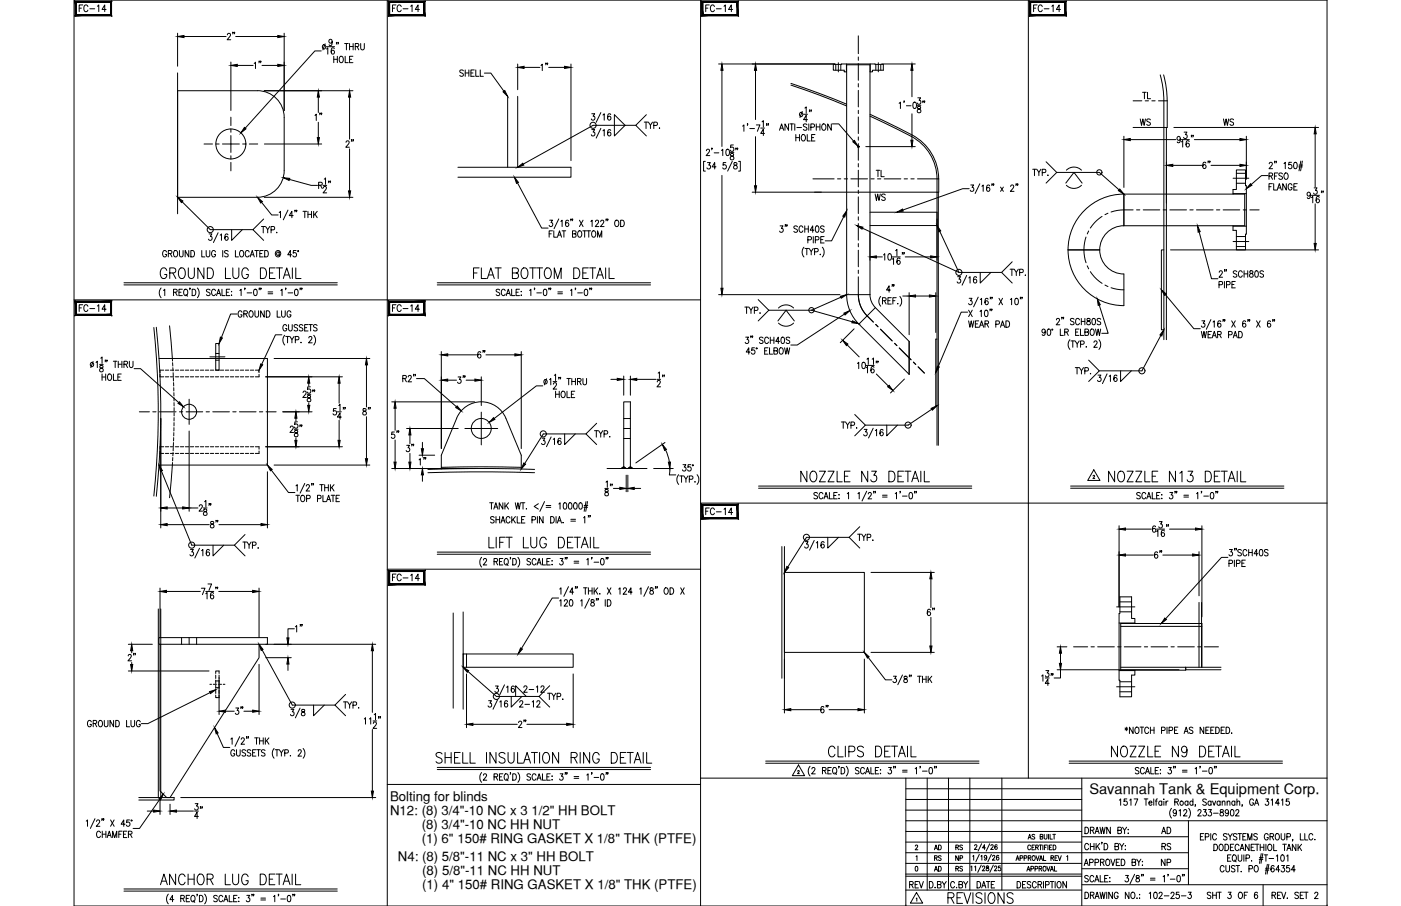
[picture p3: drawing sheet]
<svg xmlns="http://www.w3.org/2000/svg" width="432mm" height="279mm" viewBox="0 0 432 279" stroke-linecap="round" stroke-linejoin="round" font-family="sans-serif">
<defs><g id="words">
<g font-size="7.1">
<text x="245.9" y="149.9">NOZZLE N3 DETAIL</text>
<text x="340.8" y="149.9">NOZZLE N13 DETAIL</text>
</g>
<g font-size="6.6">
<text x="48.7" y="87.1">GROUND LUG DETAIL</text>
<text x="145" y="87.1">FLAT BOTTOM DETAIL</text>
<text x="149.9" y="170">LIFT LUG DETAIL</text>
<text x="254.4" y="234.6">CLIPS DETAIL</text>
<text x="341.8" y="234.6">NOZZLE N9 DETAIL</text>
<text x="48.7" y="274.1">ANCHOR LUG DETAIL</text>
<text x="291.4" y="279.8">REVISIONS</text>
</g>
<text font-size="6.2" x="88.5" y="222.6">3/8</text>
<g font-size="5.7">
<text x="369.7" y="53.3">6&quot;</text>
<text x="140.1" y="119.6">3&quot;</text>
<text x="206" y="120.7" transform="rotate(-90 206 120.7)">12&quot;</text>
<text x="119.6" y="136.5">5&quot;</text>
<text x="63.9" y="164">8&quot;</text>
<text x="71.6" y="221.5">3&quot;</text>
<text x="63.5" y="253.6" transform="rotate(-90 63.5 253.6)">34&quot;</text>
</g>
<g font-size="5.3">
<text x="23.6" y="4.9">FC-14</text>
<text x="119.9" y="4.9">FC-14</text>
<text x="216.6" y="4.9">FC-14</text>
<text x="317.5" y="4.9">FC-14</text>
<text x="69.1" y="13.4">2&quot;</text>
<text x="165.8" y="22.9">1&quot;</text>
<text x="351.4" y="31.8">TL</text>
<text x="100.5" y="38.5" transform="rotate(-90 100.5 38.5)">1&quot;</text>
<text x="350.7" y="39.9">WS</text>
<text x="376.1" y="39.9">WS</text>
<text x="105.8" y="46.6">2&quot;</text>
<text x="269.2" y="55.7">TL</text>
<text x="268.8" y="63.1">WS</text>
<text x="23.6" y="97.4">FC-14</text>
<text x="119.9" y="97.4">FC-14</text>
<text x="150.6" y="111.8" transform="rotate(-90 150.6 111.8)">6&quot;</text>
<text x="110.8" y="129.1">8&quot;</text>
<text x="124.2" y="140.4">3&quot;</text>
<text x="189.8" y="154.2" transform="rotate(-90 189.8 154.2)">18&quot;</text>
<text x="359.1" y="173.6" transform="rotate(-90 359.1 173.6)">6&quot;</text>
<text x="119.9" y="180.3">FC-14</text>
<text x="289.3" y="191.2" transform="rotate(-90 289.3 191.2)">6&quot;</text>
<text x="38.5" y="205">2&quot;</text>
<text x="160.5" y="214.8">2-12</text>
<text x="159.1" y="219.4">2-12</text>
<text x="256.5" y="221.2" transform="rotate(-90 256.5 221.2)">6&quot;</text>
<text x="158.8" y="225.4">2&quot;</text>
<text x="279.4" y="275.2">REV</text>
</g>
<g font-size="4.9">
<text x="81.5" y="22.2" transform="rotate(-90 81.5 22.2)">1&quot;</text>
<text x="140.8" y="24.7">SHELL</text>
<text x="310.4" y="86.1">TYP.</text>
<text x="132.3" y="144.6" transform="rotate(-90 132.3 144.6)">1&quot;</text>
<text x="216.6" y="159.8">FC-14</text>
<text x="94.2" y="196.1" transform="rotate(-90 94.2 196.1)">1&quot;</text>
<text x="357" y="258.2">AD</text>
<text x="357.4" y="263.2">RS</text>
<text x="357" y="268.1">NP</text>
</g>
<text font-size="4.5" x="335.7" y="244.9">Savannah Tank &amp; Equipment Corp.</text>
<g font-size="4.4">
<text x="287.2" y="263.2">AD</text>
<text x="293.9" y="263.2">RS</text>
<text x="287.2" y="269.9">AD</text>
<text x="287.2" y="266.7">RS</text>
<text x="293.5" y="266.7">NP</text>
<text x="293.9" y="269.9">RS</text>
</g>
<g font-size="4.1">
<text x="120.2" y="247.1">Bolting for blinds</text>
<text x="120.2" y="251.4">N12: (8) 3/4&quot;-10 NC x 3 1/2&quot; HH BOLT</text>
<text x="130" y="255.8">(8) 3/4&quot;-10 NC HH NUT</text>
<text x="130" y="260.1">(1) 6&quot; 150# RING GASKET X 1/8&quot; THK (PTFE)</text>
<text x="122.6" y="265.6">N4: (8) 5/8&quot;-11 NC x 3&quot; HH BOLT</text>
<text x="130.1" y="270">(8) 5/8&quot;-11 NC HH NUT</text>
<text x="130.1" y="274.3">(1) 4&quot; 150# RING GASKET X 1/8&quot; THK (PTFE)</text>
</g>
</g></defs>
<!-- layer: TEXT -->
<g fill="none" stroke="#000" stroke-width=".31">
<path d="M336.9 146.8l.2-.2 .3 .2-.6 .8h.6M337.1 144.9l1.9 3.3h-3.8zM245.9 237.8l.1-.2 .3 .2-.5 .8h.6M246.1 235.9l1.9 3.3h-3.8zM316.9 258.8l.5-1.5 .4 1.5M317.1 258.3h.5M318.9 257.5l-.3-.2-.5 .2 .1 .4 .7 .3v.4l-.3 .2-.5-.2M320.6 258l.7-.1 .1-.4-.8-.2v1.5l.8-.2v-.5l-.3-.1M321.8 257.3v1.1l.4 .4 .4-.2 .1-1.3M323.2 257.3v1.5M323.6 257.3v1.5h.8M324.5 257.3h.8"/>
<path d="M324.9 257.3v1.5M334.4 255.1a1.01 1.01 0 0 1 1.1 1 1.01 1.01 0 0 1-1.1 1zM336.1 256.1l.9-.2 .1-.6-1-.2v2M336.6 256.1l.6 1M337.5 257.1l.6-2 .7 2M337.7 256.4h.8M339 255.1l.4 2 .4-2 .4 2 .4-2M339.7 259.8h-.2h.2l-.2 .5M342.2 255.1v2l-1.1-2v2M344.5 256.1l1-.2 .1-.6-1.1-.2v2l1.1-.2 .1-.5-.5-.3M345 246.8l.4-.4v1.9M346 255.1l.6 1v1"/>
<path d="M347.2 255.1l-.6 1M347.3 246.4h-.8l-.1 .8a.61 .61 0 0 1 .9 .1 .61 .61 0 0 1-.1 .8 .61 .61 0 0 1-.8-.1M347.6 257h.2zM347.7 255.8v.1zM348.2 246.8l.4-.4v1.9M349.5 246.4h1.2l-.8 1.9M352.7 246.4h1.1M353.2 246.4v1.9M354.1 247.6h.9l-.1-.5a.58 .58 0 0 0-.8 .7 .58 .58 0 0 0 .9 .3M355.6 246.4v1.9M356.1 247h.5M356.7 246.4l-.3 .1-.1 .3v1.5"/>
<path d="M358.1 247.3l-.2-.2a.58 .58 0 0 0-.8 .6 .58 .58 0 0 0 1 .4M358.1 247v1.3M358.7 246.4v.2zM358.7 247.1v1.2M359.4 247v1.3M360 247l-.4 .1-.2 .5M361.1 249.3a2.24 2.24 0 0 0 0 3M362.1 247.3l.9-.1 .1-.6-1-.2v1.9M362.6 250.3l-.1 .3a.54 .54 0 0 1-.8 .1 .54 .54 0 0 1 0-.8 .54 .54 0 0 1 .8 .1l.1 .3a.9 .9 0 0 1-.6 1.3l-.4-.2M362.6 247.3l.6 1M363.4 250l.4-.3v1.9M364.8 250.1l.2-.3 .5-.1 .3 .5-1.1 1.4h1.2"/>
<path d="M366.1 247.3l-.1-.2a.58 .58 0 0 0-.8 .6 .58 .58 0 0 0 .9 .4M366.1 247v1.3M366.4 249.3a2.31 2.31 0 0 1 0 3M367.7 247.3a.56 .56 0 0 0-.8 0 .56 .56 0 0 0 0 .8 .56 .56 0 0 0 .8 0M367.7 246.4v1.9M368.5 248.3h-.2h.2l-.2 .4M369.2 250.1l.3-.4h.4l.3 .3-1.1 1.6h1.1M370 258h.6M370.9 249.7h.9l-.5 .7a.6 .6 0 0 1 .5 .9 .6 .6 0 0 1-1.1 0M371 257.1h-1v1.9h1M371.5 258.1l.9-.1v-.8l-.9-.1v1.9M371.8 246.7l-.4-.3-.7 .3 .2 .4 .9 .7v.3l-.4 .2-.7-.2"/>
<path d="M372.5 249.7h.9l-.5 .7a.6 .6 0 0 1 .5 1 .6 .6 0 0 1-1.1-.1M373.2 257.1v1.9M373.3 247.3a.56 .56 0 0 0-.8 0 .56 .56 0 0 0 0 .8 .56 .56 0 0 0 .8 0M373.3 247v1.3M373.7 247l.5 1.3 .5-1.3M374 250.8h1.5M374.9 257.5a.62 .62 0 0 0-.7-.4 .62 .62 0 0 0-.5 .7v.5a.62 .62 0 0 0 .5 .7 .62 .62 0 0 0 .7-.4M376 247.3a.56 .56 0 0 0-.7 0 .56 .56 0 0 0 0 .8 .56 .56 0 0 0 .7 0M376 247v1.3M376.2 249.8v.5a.72 .72 0 0 1 .8 .4 .72 .72 0 0 1-.3 .9 .63 .63 0 0 1-.7-.6 .63 .63 0 0 1 .8-.6l.2-.3v-.3zM376.7 247.4l.4-.4 .4 .1v1.2M376.7 247v1.3"/>
<path d="M378.2 257.3l-.4-.2-.7 .2 .1 .5 .9 .5-.1 .6-.5 .1-.4-.3M378.2 247.4l.4-.4 .4 .1 .1 1.2M378.2 247v1.3M378.5 257.1l.6 .9v1M378.6 250.3v.3a.54 .54 0 0 1-.8 .1 .54 .54 0 0 1 0-.8 .54 .54 0 0 1 .8 .1v.3a.9 .9 0 0 1-.6 1.3l-.3-.2M379.4 249.8l.3-.1a1.06 1.06 0 0 1 .6 .9 1.06 1.06 0 0 1-.6 1l-.3-.1-.2-.7zM379.8 257.1l-.7 .9M380.6 247.3a.56 .56 0 0 0-.8 0 .56 .56 0 0 0 0 .8 .56 .56 0 0 0 .8 0M380.6 247v1.3M380.9 250.1l.1-.3 .5-.1 .3 .5-1 1.4h1.1M381.2 247.4l.4-.4 .4 .1 .1 1.2M381.2 257.3l-.4-.2-.5 .1-.1 .5 .9 .5 .1 .5-.4 .3-.7-.3"/>
<path d="M381.2 246.4v1.9M381.6 257.1h1.1M382.1 257.1v1.9M382.9 248.3l-.1 .4M383.1 258h.6M384.1 257.1h-1v1.9h1M384.6 259v-1.9l.6 1.9 .6-1.9v1.9M386.3 246.8a.61 .61 0 0 0-.7-.4 .61 .61 0 0 0-.5 .7v.5a.61 .61 0 0 0 .6 .8 .61 .61 0 0 0 .6-.8h-.4M386.7 248.3l.6-1.9 .6 1.9M386.9 247.7h.8M387.5 257.3l-.4-.2-.7 .2 .2 .5 .9 .5a.48 .48 0 0 1-.4 .7l-.7-.3M390.1 246.4h.9l-.5 .7a.6 .6 0 0 1 .5 .9 .6 .6 0 0 1-1.1 0"/>
<path d="M390.9 257.5a.62 .62 0 0 0-.8-.4 .62 .62 0 0 0-.4 .7v.5a.62 .62 0 0 0 .6 .7 .62 .62 0 0 0 .6-.7h-.4M391.4 258l1-.1v-.7l-1-.1v1.9M391.8 246.8l.4-.4v1.9M392 258l.6 1M393.4 257.2l.1-.1a1 1 0 0 1 .8 1 1 1 0 0 1-.8 .9 1.29 1.29 0 0 1-.1-1.8zM394.3 247.7h-1.2l.8-1.3v1.9M394.9 257.1v1.4l.5 .5 .5-.3 .1-1.6M395 246.8l.4-.4v1.9M396.6 258.1l1-.1v-.8l-1-.1v1.9M397.3 246.4h-.8l-.1 .8a.61 .61 0 0 1 .9 .1 .61 .61 0 0 1-.1 .8 .61 .61 0 0 1-.9-.1M398.5 258.9l-.2 .5M400.8 257.1v1.9h.9"/>
<path d="M402.1 257.1v1.9h1M404.6 257.5a.62 .62 0 0 0-.7-.4 .62 .62 0 0 0-.5 .7v.5a.62 .62 0 0 0 .5 .7 .62 .62 0 0 0 .7-.4M405.3 258.8h.1M282.1 260.9l.3-.3 .4 .3-.7 1.2h.8M282.2 267.2h.2a.82 .82 0 0 1 .5 .7 .82 .82 0 0 1-.5 .7l-.3-.2zM282.3 264.2l.3-.3v1.5M282.4 277.1l.2-.2v1M282.5 275.2l1.9 3.3h-3.8zM288.2 273.6v.2zM288.9 272.8l1-.1v-.8l-1-.1v2l1.1-.2v-.4l-.4-.4M290.4 271.8l.6 1v1M291.7 271.8l-.7 1"/>
<path d="M294.2 272.3a.62 .62 0 0 0-.7-.5 .62 .62 0 0 0-.5 .8v.5a.62 .62 0 0 0 .5 .7 .62 .62 0 0 0 .7-.5M295.6 272.8l.9-.1 .1-.7-1-.2v2l1-.2 .1-.4-.4-.4M297 271.8l.6 1v1M298.3 271.8l-.7 1M299.2 267.3l.3-.2v1.4M299.8 264.1l.3-.3v1.5M300.4 260.8l.2-.3 .5 .3-.8 1.2h.9M300.4 267.3l.3-.2v1.4M301.1 271.8a1 1 0 0 1 1.2 1 1 1 0 0 1-1.2 1zM301.8 263.5l-1 2.2M302.3 264.1l.3-.3v1.5M302.4 266.8l-1.1 2.2"/>
<path d="M302.5 260.2l-1 2.3M302.6 273.8l.6-2 .6 2M302.8 267.4l.2-.3 .5 .2-.8 1.2h.9M303.7 261.5h-.9l.6-1v1.5M304 271.8h1.1M304.1 267.1v.4a.6 .6 0 0 1 .6 .3 .6 .6 0 0 1 0 .7 .48 .48 0 0 1-.8-.3 .48 .48 0 0 1 .6-.6l.2-.5zM304.1 264.3a.4 .4 0 0 1-.4 .4 .4 .4 0 0 1-.4-.5l.4-.4a.81 .81 0 0 1 .5 .7 .81 .81 0 0 1-.6 .8l-.2-.3M304.6 271.8v2M305 260.2l-1 2.3M305.4 260.8l.2-.3 .5 .3-.8 1.2h.9M305.5 263.5l-1 2.2M305.9 264.1l.3-.3 .4 .3-.7 1.2h.8"/>
<path d="M306.2 266.8l-1.1 2.2M306.5 267.4l.2-.3 .5 .2-.7 1.2h.8M306.6 271.8h-1.1v2M307.3 260.7v-.1a.73 .73 0 0 0-.8 .4 .73 .73 0 0 0 .3 .9 .4 .4 0 0 0 .5-.2 .4 .4 0 0 0-.2-.5 .4 .4 0 0 0-.5 .3M307.8 264v-.2a.73 .73 0 0 0-.8 .6 .73 .73 0 0 0 .5 .9 .42 .42 0 0 0 .4-.6 .42 .42 0 0 0-.7-.2l-.1 .3M308.4 267.1h-.6l-.1 .6a.46 .46 0 0 1 .7 0 .46 .46 0 0 1-.1 .7 .46 .46 0 0 1-.7-.1M313.1 265.4l.5-1.5 .5 1.5M313.3 264.9h.6M313.5 271.8a1 1 0 0 1 1.1 1 1 1 0 0 1-1.1 1zM314.4 264.6h.7l.1-.6-.8-.1v1.5M315.6 264.6h.8v-.6l-.8-.1v1.5M316.2 271.8h-1v2h1"/>
<path d="M316.5 268.6l.5-1.4 .4 1.4M316.7 268.2h.6M316.9 264.6l.7-.1 .1-.5-.8-.1v1.5M317.3 264.6l.4 .8M317.6 260.9a.46 .46 0 0 0-.5-.3 .46 .46 0 0 0-.3 .6v.3a.46 .46 0 0 0 .3 .6 .46 .46 0 0 0 .5-.4M317.7 272.1l-.4-.3-.7 .3 .1 .5 .9 .5a.48 .48 0 0 1-.3 .7l-.7-.3M317.7 267.9h.8v-.7h-.8v1.4M318.1 261.3h.5M318.3 263.9h.2a.7 .7 0 0 1 .6 .7 .7 .7 0 0 1-.8 .7l-.2-.5zM318.9 260.6h-.8v1.5h.8M319 267.9h.7v-.7h-.7v1.4M319.2 261.3l.7-.1v-.5l-.7-.1v1.5"/>
<path d="M319.3 263.9l.5 1.5 .5-1.5M319.4 272.3a.62 .62 0 0 0-.8-.5 .62 .62 0 0 0-.4 .8v.5a.62 .62 0 0 0 .4 .7 .62 .62 0 0 0 .8-.5M319.6 261.3l.4 .8M319.9 272.8l1-.1 .1-.7-1.1-.2v2M320.3 267.9l.7-.1v-.6h-.7v1.4M320.3 260.6h.8M320.4 265.4l.4-1.5 .5 1.5M320.5 272.8l.6 1M320.5 264.9h.7M320.7 267.9l.4 .7M320.7 260.6v1.5M321.4 260.6v1.5"/>
<path d="M321.6 271.8v2M321.6 263.9v1.5h.7M321.7 267.2a.68 .68 0 0 1 .7 .7 .68 .68 0 0 1-.7 .7l-.2-.5zM321.9 261.3h.5M322.2 272.9l1-.1v-.9l-1-.1v2M322.6 267.2l.5 1.4 .5-1.4M322.7 260.6h-.8v1.5M323 260.6v1.5M323.5 261.3h.4M323.7 271.8h1.1M323.7 268.6l.5-1.4 .5 1.4M323.9 264.6l.7-.1v-.6h-.7v1.5"/>
<path d="M323.9 268.2h.6M324.2 260.6h-.7v1.5h.7M324.3 271.8v2M324.3 264.6l.4 .8M324.6 260.6a.74 .74 0 0 1 .9 .7 .74 .74 0 0 1-.9 .8zM325 267.2v1.4h.7M325.2 264.6h.4M325.2 271.8v2M325.9 263.9h-.7v1.5h.7M326.1 271.9l.1-.1a1.01 1.01 0 0 1 .9 1 1.01 1.01 0 0 1-.9 1 1.27 1.27 0 0 1-.1-1.9zM326.1 263.9l.5 1.5 .5-1.5M328.7 271.8v2l-1.1-2v2"/>
<path d="M328.8 264.2l.3-.3v1.5M334.2 266.9l.6-1.9 .6 1.9M334.4 275.1a1 1 0 0 1 1.1 1 1 1 0 0 1-1.1 1zM334.4 266.3h.8M335.4 270.3l-.4-.3-.7 .3 .2 .4 .9 .7v.3l-.4 .3-.7-.3M335.5 260.6a.62 .62 0 0 0-.7-.5 .62 .62 0 0 0-.5 .8v.4a.62 .62 0 0 0 .5 .8 .62 .62 0 0 0 .7-.5M335.8 266l1-.1 .1-.7-1.1-.2v1.9M336.1 276.1l.9-.1 .1-.7-1-.2v2M336.1 260.1v2M336.1 261h1.1M336.6 276.1l.6 1M337.1 270.5a.61 .61 0 0 0-.7-.5 .61 .61 0 0 0-.5 .7v.5a.61 .61 0 0 0 .5 .8 .61 .61 0 0 0 .7-.5"/>
<path d="M337.2 260.1v2M337.4 272l.7-2 .6 2M337.5 277.1l.6-2 .7 2M337.5 266l1-.1v-.7l-1-.2v1.9M337.7 271.3h.8M337.7 276.5h.8M337.8 260.1v2M338.2 260.9l.7 1.2M338.9 260.1l-1.1 1.3M339 275.1l.4 2 .4-2 .4 2 .4-2M339.1 270v2h1M339.2 265.9l.9-.1v-.7l-.9-.1v1.9"/>
<path d="M339.7 265.9l.6 1M340.3 260.1a1 1 0 0 1 1.1 1 1 1 0 0 1-1.1 1zM340.5 270.9h.6M341.1 265.1l.1-.1a1 1 0 0 1 .9 .9 1 1 0 0 1-.9 1 1.26 1.26 0 0 1-.1-1.8zM341.1 275.1v2M341.5 270h-1v2h1M342 271.9h.1zM342.1 270.6v.2zM342.4 265l.6 1.9 .6-1.9M342.9 275.1v2l-1.2-2v2M343.6 261l1-.1v-.7l-1-.1v2l1.1-.2 .1-.5-.4-.4M344 265.9h.7"/>
<path d="M344.6 275.6a.62 .62 0 0 0-.7-.5 .62 .62 0 0 0-.5 .8v.5a.62 .62 0 0 0 .6 .7 .62 .62 0 0 0 .6-.7h-.4M345.1 265h-1.1v1.9h1.1M345.1 260.1l.6 .9v1.1M345.6 265a1 1 0 0 1 1.1 .9 1 1 0 0 1-1.1 1zM346.4 260.1l-.7 .9M346.8 260.8v.1zM346.8 261.9v.2zM346.9 270h.9l-.5 .7a.6 .6 0 0 1 .5 1 .6 .6 0 0 1-1.1-.1M348 275.1v2l-1.2-2v2M348.8 275.2l.2-.1a1 1 0 0 1 .8 1 1 1 0 0 1-.8 1 1.29 1.29 0 0 1-.2-1.9zM348.9 265.9l1-.1v-.7l-1-.1v1.9l1-.1 .1-.5-.4-.4M349.7 269.6l-1.4 3"/>
<path d="M350.2 270.1v.5a.73 .73 0 0 1 .9 .5 .73 .73 0 0 1-.3 .9 .64 .64 0 0 1-.8-.7 .64 .64 0 0 1 .9-.6l.2-.2-.1-.4zM350.4 277h.1zM350.4 265l.6 .9v1M351.2 275.8h.1M351.2 276.9h.1M351.6 265l-.6 .9M351.9 269.7h-.1h.1l-.1 .5M352 266.8h.2zM352.1 265.6v.2zM352.4 269.7l-.1 .5M354.2 275.5l.4-.4v2M354.6 270.8h1.4"/>
<path d="M354.6 271.4h1.4M355.8 275.2l.4-.1a1.14 1.14 0 0 1-.2 2l-.2-.1-.2-.7zM357.2 275.6l.3-.5 .5 .1 .2 .3-.3 .7-.8 .9h1.2M358.5 270.4l.4-.4v2M358.8 276.3h1.5M360.1 269.7l-.2 .5M360.7 271.1h1.4M360.9 275.6l.3-.5h.3l.4 .4-.3 .7-.8 .9h1.2M362.9 270.1l.3-.1a1.09 1.09 0 0 1 .6 1 1.09 1.09 0 0 1-.6 1 1.43 1.43 0 0 1-.3-1.9zM363.4 275.1h-.8l-.1 .9a.61 .61 0 0 1 .9 0 .61 .61 0 0 1-.1 .9 .61 .61 0 0 1-.9-.2M364.1 276.3h1.4M364.5 269.7l-.1 .5"/>
<path d="M365 269.7h-.2h.2l-.2 .5M366.2 275.1h.9l-.5 .8a.6 .6 0 0 1 .5 .9 .6 .6 0 0 1-1-.1M373.2 275.4l-.4-.3-.7 .3 .1 .5 .9 .5a.48 .48 0 0 1-.3 .7l-.7-.3M373.8 276.1h1.1M373.8 275.1v2M374.1 260.4a1 1 0 0 1 1.2 .9 1 1 0 0 1-1.2 1zM374.9 275.1v2M375.3 275.1h1.1M375.8 275.1v2M376 260.4h.2a1 1 0 0 1 .8 .9 1 1 0 0 1-.8 1 1.26 1.26 0 0 1-.2-1.9zM377.3 267.4a.62 .62 0 0 0-.8-.5 .62 .62 0 0 0-.4 .8v.4a.62 .62 0 0 0 .4 .8 .62 .62 0 0 0 .8-.5M377.5 260.4a1 1 0 0 1 1.2 .9 1 1 0 0 1-1.2 1z"/>
<path d="M377.8 266.9v1.4l.5 .6 .6-.3v-1.7M378.4 264.6h.6M378.5 275.1h.9l-.5 .8a.6 .6 0 0 1 .5 .9 .6 .6 0 0 1-1-.1M379.2 261.3h.7M379.4 263.6h-1v2h1M379.9 263.9l.4-.3a1 1 0 0 1 .8 1 1 1 0 0 1-.8 1l-.5-.7zM380.3 260.4h-1.1v1.9h1.1M380.5 265.2l.5 .6M380.6 267.2l-.4-.3-.7 .3 .2 .5 .8 .4v.7l-.6 .1-.4-.3M380.9 266.9h1.2M381.5 266.9v2M381.6 263.6v1.4l.5 .6 .6-.3v-1.7"/>
<path d="M381.9 260.8a.62 .62 0 0 0-.8-.4 .62 .62 0 0 0-.4 .7v.5a.62 .62 0 0 0 .4 .7 .62 .62 0 0 0 .8-.4M382 275.2l.1-.1a1 1 0 0 1 .9 1 1 1 0 0 1-.9 1 1.27 1.27 0 0 1-.1-1.9zM382.2 262.3l.6-1.9 .7 1.9M382.4 261.7h.8M382.5 268.7v.2zM383.4 263.6v2M383.5 276.1h.6M384 264.7l1-.1 .1-.8-1.1-.2v2M384.5 275.1h-1v2M384.9 267.9h1l.1-.8-1.1-.2v2M385 260.4v1.9l-1.1-1.9v1.9M385.6 261.3h.6"/>
<path d="M385.8 265.4v.2zM386.7 260.4h-1.1v1.9h1.1M386.8 267l.2-.1a1.01 1.01 0 0 1 .8 1 1.01 1.01 0 0 1-.8 1 1.27 1.27 0 0 1-.2-1.9zM386.9 260.4h1.1M387.5 260.4v1.9M387.6 275.4l-.5-.3a1.13 1.13 0 0 0 .1 2 .58 .58 0 0 0 .4-.8 .58 .58 0 0 0-.9-.1l-.1 .3M388.1 265h1.1M388.2 264.5h1.1M388.4 261.3h1.1M388.4 260.4v1.9M388.7 263.2l-.5 3.1M389.2 263.2l-.6 3.1"/>
<path d="M389.5 260.4v1.9M389.6 263.6h1.1M390 268.3h1.1M390 267.8h1.2M390.2 260.4v1.9M390.2 263.6v2M390.6 266.6l-.6 3M391 260.4h.2a1 1 0 0 1 .8 .9 1 1 0 0 1-.8 1 1.26 1.26 0 0 1-.2-1.9zM391.1 266.6l-.6 3M391.1 264.8h1.5M392 276.1l1-.1 .1-.7-1.1-.2v2M392.6 260.4v1.9h.9"/>
<path d="M392.6 276.1l.6 1M392.7 267.2l-.3-.3a1.1 1.1 0 0 0-.7 1 1.1 1.1 0 0 0 .6 1 .57 .57 0 0 0 .5-.5 .57 .57 0 0 0-.5-.6 .57 .57 0 0 0-.6 .4M393.4 264l.4-.4v2M393.7 276.1h.7M394.4 268.2h-1.2l.8-1.3v2M394.8 275.1h-1.1v2h1.1M394.9 263.7l.3-.1a1.07 1.07 0 0 1 .6 1 1.07 1.07 0 0 1-.6 1 1.38 1.38 0 0 1-.3-1.9zM395 266.9h.9l-.5 .8a.6 .6 0 0 1 .5 .9 .6 .6 0 0 1-1.1-.1M395 275.1l.6 2 .7-2M395.4 260.4h1.1M395.9 260.4v1.9M396.6 264l.3-.4v2"/>
<path d="M396.6 262.3l.7-1.9 .6 1.9M396.7 276.9v.2zM396.9 261.7h.8M397.4 266.9h-.8l-.1 .9a.62 .62 0 0 1 .9 0 .62 .62 0 0 1-.1 .9 .62 .62 0 0 1-.9-.2M399.2 268.2h-1.2l.8-1.3v2M399.4 260.4v1.9l-1.1-1.9v1.9M400.1 260.4v1.9M400.2 275.4l-.4-.3-.6 .1v.6l.8 .5 .2 .5-.4 .3-.7-.3M400.5 261.2l.7 1.1M400.7 276.1h.7M401.2 260.4l-1.1 1.3M401.8 275.1h-1.1v2h1.1"/>
<path d="M402 275.1h1.1M402.6 275.1v2M405.2 275.6l.3-.5 .5 .1 .2 .3-1.1 1.6h1.2"/>
<circle cx="364.2" cy="247.6" r=".62"/>
</g>
<!-- layer: 0 -->
<g fill="none" stroke="#000" stroke-width=".31">
<path d="M22.8 0h386.2v279.4h-386.2zM119.4 0v279.4M215.9 0v279.4M316.9 0v240M22.8 92.5h193.1M215.9 155.2h193.1M119.4 175.5h96.5M215.9 240h193.1M279.2 240v39.4M285.8 240v34.5M292.3 240v34.5M298.9 240v34.5"/>
<path d="M308.8 240v34.5M333.4 240v39.4M119.4 241.9h96.5M279.2 243.2h54.2M279.2 246.5h54.2M279.2 249.8h54.2M279.2 256.4h54.2M279.2 259.7h54.2M279.2 253.1h129.8M333.4 258h32.9M366.3 253.1v19.7M279.2 266.3h54.2"/>
<path d="M279.2 263h87.1M279.2 270.2h54.2M279.2 269.6h54.2M279.2 274.5h54.2M333.4 272.8h75.6M333.4 267.9h32.9M389.3 272.8v6.6"/>
</g>
<!-- layer: SHOP TAG -->
<path d="M279.2 279.4h.1M409 279.4h.1" fill="none" stroke="#000" stroke-width=".31"/>
<!-- layer: DIM -->
<g fill="none" stroke="#000" stroke-width=".31">
<path d="M54.7 10.2v10.2M56.7 11.3h13M71.2 19.1v15M72.6 11.3h13M87.6 10.2v23.9M99 15.7h-2l-21.4 23.8M100.2 13.5l-.7 1.9M100.6 15.1l.4-.4v2M100.6 14.4h2.5M102.4 12.8a.53 .53 0 0 1-.8 .4 .53 .53 0 0 1-.1-.9 .53 .53 0 0 1 .8 .1l.1 .4a.95 .95 0 0 1-.7 1.3l-.3-.3M102.9 17.4v1.9M102.9 18.3h1.1"/>
<path d="M103 15l-.4-.3a1.13 1.13 0 0 0 0 2 .59 .59 0 0 0 .5-.7 .59 .59 0 0 0-.8-.4l-.2 .4M103.8 13.1h-.1h.1l-.1 .5M104 17.4v1.9M104.3 13.1l-.2 .5M104.7 17.6l.3-.2a1 1 0 0 1 .8 .9 1 1 0 0 1-.8 1l-.5-.7zM106.2 13.4h1.1M106.4 17.4v1.9h.9M106.8 13.4v2M107.7 13.4v2M107.7 14.4h1.1M107.7 18.3h.7M108.8 17.4h-1.1v1.9h1.1"/>
<path d="M108.8 13.4v2M109.5 14.4l.9-.1 .1-.7-1-.2v2M110 14.4l.6 1M111.2 13.4v1.4l.4 .6 .6-.3 .1-1.7M159.6 19.7v8M176 19.7v29.8M221.5 19.7h35.8M271.7 19.7h10.4M73.1 20.2h4.9M80.8 20.2h4.8M81.4 28h27.4M98.1 30v4.7"/>
<path d="M98.1 37.7v4.7M107.7 30v12.9M149.3 22.5h2l4 5.6M161.5 20.8h4.9M169.1 20.8h4.9M182.4 40h.9l-.5 .7a.59 .59 0 0 1 .5 .9 .59 .59 0 0 1-1.1 0M182.4 35.1h.9l-.5 .7a.6 .6 0 0 1 .5 1 .6 .6 0 0 1-1.1-.1M185.2 39.6l-1.5 3M185.2 34.7l-1.5 3M185.8 35.5l.4-.4v2M188.2 35.4l-.3-.3a1.11 1.11 0 0 0-.7 .9 1.11 1.11 0 0 0 .6 1.1 .57 .57 0 0 0 .6-.6 .57 .57 0 0 0-.5-.6 .57 .57 0 0 0-.6 .5M189.4 35.4l3.3 3.3-3.3 3.2z"/>
<path d="M195.9 38.7h-13.1l-21.5 11.9M198.6 37.7h1.1M199.1 37.7v1.9M199.2 35.4l-3.3 3.3 3.3 3.2M199.8 37.7l.7 .9v1M201.1 37.7l-.6 .9M201.5 38.7l1-.1v-.8l-1-.1v1.9M203.2 39.5h.1zM222.5 21.7v23.5M228.9 38.9l.4-.4v2M230.5 38.2l-.2 .5M231.1 39.6h1.4"/>
<path d="M232.9 21.7v15.2M233.1 38.5h1.1l-.8 2M234.5 39.5h1.1M234.9 37.6l.4-.4v2M236.4 38.2l-.2 .5M236.9 38.2h-.2h.2l-.2 .5M240.5 39.5h.8M243 38.2v2l-1.1-2v2M243.4 38.2h1.2M244 38.2v2M245 38.2v2M245.6 39.3h1.4"/>
<path d="M247.3 34.4l-.8 1.8M247.7 35.2h1.2M248.1 33.3l.4-.3v1.9M248.7 38.5l-.4-.3-.7 .3 .2 .5 .8 .3v.8l-.6 .1-.4-.3M248.9 36.9h-1.2l.8-1.3v1.9M249.3 38.2v2M249.6 34h-.2h.2l-.2 .5M249.9 39.2l1-.1 .1-.7-1.1-.2v2M250.1 34l-.2 .5M251.6 38.2v2M251.6 39.1h1.1M252.7 38.2v2"/>
<path d="M253.6 38.3l.1-.1a1 1 0 0 1 .9 1 1 1 0 0 1-.9 1 1.24 1.24 0 0 1-.1-1.9zM256.2 38.2v2l-1.1-2v2M256.5 38.2h2l4.6 5.3M277.1 31.9l.4-.4v2M278.7 31.2h-.1h.1l-.1 .5M279.4 32.6h1.4M281.1 21.7v8.1M281.1 35.1v8.1M281.6 31.6l.2-.1a1.07 1.07 0 0 1 .7 1 1.07 1.07 0 0 1-.7 1l-.2-.1-.3-.8zM282.7 32.5h1.1M282.9 30.2h.8l-.4 .7a.6 .6 0 0 1 .4 1 .6 .6 0 0 1-1-.1M282.9 32.9v.6a.72 .72 0 0 1 .8 .4 .72 .72 0 0 1-.3 .9 .64 .64 0 0 1-.7-.7 .64 .64 0 0 1 .8-.6l.2-.2v-.4z"/>
<path d="M284.5 31.2h-.1h.1l-.1 .5M285 31.2l-.1 .5M361.8 39.3h44.6M81.5 44.4h17.6M89.2 55.3l6.7 1.9h2M98.2 57.1l1-.1 .1-.6-1.1-.2v2M98.8 57.1l.5 1.1M99.6 57.2h1.1M99.7 58l.3-.5 .5 .1 .1 .3-.2 .6-.8 1h1.1M99.9 55.2l.4-.3v2M101.4 55.9h-.2h.2l-.2 .5M101.9 55.9l-.2 .5"/>
<path d="M107.7 45.9v13M159.5 56.4l7.4 13.9h2M185.8 40.3l.4-.3v1.9M188.2 40.2l-.3-.2a1.1 1.1 0 0 0-.6 .9 1.1 1.1 0 0 0 .5 1 .56 .56 0 0 0 .6-.5 .56 .56 0 0 0-.5-.6 .56 .56 0 0 0-.6 .5M217.4 49.8h-.5v3h.5M217.7 46.5l.2-.4 .5-.1 .3 .6-1.1 1.4h1.2M218 50.1h.9l-.5 .8a.6 .6 0 0 1 .5 .9 .6 .6 0 0 1-1 0M219.5 45.7l-.2 .5M220.1 47.1h1.5M220.7 51.5h-1.2l.8-1.4v2M222.4 46.4l.4-.4v2M222.5 54.1v34.8"/>
<path d="M223.7 50.1h-.8l-.1 .9a.62 .62 0 0 1 .9 0 .62 .62 0 0 1-.1 .9 .62 .62 0 0 1-.8-.1M223.9 46.1l.3-.1a1.07 1.07 0 0 1 .6 1 1.07 1.07 0 0 1-.6 1l-.3-.1-.2-.8zM225.1 47h1.1M225.2 47.4v.6a.72 .72 0 0 1 .9 .4 .72 .72 0 0 1-.3 .9 .63 .63 0 0 1-.8-.7 .63 .63 0 0 1 .9-.5l.2-.3-.1-.4zM225.7 49.8l-1.4 3M226 44.7h-.8l-.1 .9a.61 .61 0 0 1 1 0 .61 .61 0 0 1-.2 .9 .61 .61 0 0 1-.8-.2M226.3 50.2v.6a.72 .72 0 0 1 .8 .4 .72 .72 0 0 1-.3 .9 .63 .63 0 0 1-.8-.6 .63 .63 0 0 1 .9-.6l.2-.3v-.4zM226.9 45.7h-.2h.2l-.2 .5M227.4 45.7l-.2 .5M227.6 49.8h.6v3h-.6M231.8 59.3h21.4M232.9 42.1v15.2"/>
<path d="M235.6 41.1h-1.1l.8-1.3v2M240.2 40.2l.7-2 .6 2M245.3 41.5v2M245.3 42.4h1.1M246.4 41.5v2M247.3 41.6l.1-.1a1.01 1.01 0 0 1 .9 1 1.01 1.01 0 0 1-.9 1 1.27 1.27 0 0 1-.1-1.9zM248.8 41.5v2h.9M250.1 42.4h.7M251.2 41.5h-1.1v2h1.1M266.8 45.2h15.3M298.7 58.2h-2l-18.4 6.6M299.2 57h.9l-.5 .8a.6 .6 0 0 1 .5 .9 .6 .6 0 0 1-1.1 0"/>
<path d="M302 56.7l-1.5 3M302.6 57.4l.4-.4v2M305 57.3l-.3-.3a1.1 1.1 0 0 0-.7 1 1.1 1.1 0 0 0 .6 1 .55 .55 0 0 0 .6-.5 .55 .55 0 0 0-.5-.6 .55 .55 0 0 0-.6 .5M305.8 56.8l-.1 .4M306.3 56.8h-.2h.2l-.2 .4M308.4 57.7l.8 1.3M309.2 57.7l-.8 1.3M311.5 57.5l.1-.3 .5-.2 .3 .6-1 1.4h1.1M313.2 56.8h-.1h.1l-.1 .4M313.7 56.8l-.1 .4M318.3 52.2h1.1M318.8 52.2v2"/>
<path d="M319.6 52.2l.6 .9v1.1M320.8 52.2l-.6 .9M321.2 53.2l1-.1v-.8l-1-.1v2M322.4 49.9l3.3 3.3M322.9 54.1h.2zM325.7 53.2l-3.3 3.3M325.7 53.2h13.1l6.1 5.3M328.5 56.5l2.5-3.3 2.5 3.3M328.7 57.1a3.3 3.3 0 0 0 4.6 0M328.7 52.5a3.3 3.3 0 0 1 4.6 0M346.4 42v15.8M348.4 43.1h14"/>
<path d="M359.5 50v12.7M361.5 51h8.9M363.8 42.7l-.2 .5a.54 .54 0 0 1-.8-.2 .54 .54 0 0 1 .2-.7 .54 .54 0 0 1 .7 .1l.1 .3a.93 .93 0 0 1-.6 1.3l-.4-.2M364.1 43.8l.4-.4v2M364.1 43.1h2.5M365 40.7h.8l-.5 .8a.6 .6 0 0 1 .5 .9 .6 .6 0 0 1-1 0M366.5 43.7l-.3-.3a1.12 1.12 0 0 0-.1 2 .58 .58 0 0 0 .5-.9 .58 .58 0 0 0-1-.1l-.1 .3M367.3 41.8h-.2h.2l-.2 .4M367.8 41.8l-.2 .4M368.1 43.1h14.1M373.3 51h8.9M384.1 42v13.2"/>
<path d="M390.8 54.1h-2l-3.2 2.8M391.1 54.3l1-.1 .1-.7-1.1-.2v2M391.1 57.6h.7M391.2 50.5l.3-.4h.5l.2 .3-1.1 1.6h1.1M391.7 54.3l.5 1M392.2 56.6h-1.1v2M392.6 56.6v2h.9M392.8 54.3h.6M392.9 49.8l-.1 .4M393.4 49.8h-.1h.1l-.1 .4M393.7 58.6l.6-2 .6 2M393.8 53.3h-1v2"/>
<path d="M393.9 58h.8M395.3 53.6l-.4-.3-.6 .1v.7l.8 .4 .2 .5-.4 .3-.8-.3M395.7 50.4l.4-.3v1.9M396 53.4l.2-.1a1 1 0 0 1 .8 1 1 1 0 0 1-.8 1 1.24 1.24 0 0 1-.2-1.9zM396.5 56.6v2l-1.1-2v2M398.1 50.1h-.8l-.1 .8a.61 .61 0 0 1 .9 0 .61 .61 0 0 1-.1 .9 .61 .61 0 0 1-.9-.2M398.2 57.1a.61 .61 0 0 0-.7-.5 .61 .61 0 0 0-.5 .8v.4a.61 .61 0 0 0 .6 .8 .61 .61 0 0 0 .6-.8h-.4M398.8 57.6h.6M398.9 50.1h.3a1.07 1.07 0 0 1 .6 .9 1.07 1.07 0 0 1-.6 1l-.3-.1-.2-.7zM399.8 56.6h-1v2h1M400.3 51.5h1.1M400.4 50.9h1.1"/>
<path d="M400.9 49.7l-.5 3M401.4 49.7l-.5 3M403.9 59.9l-.3 .5a.55 .55 0 0 1-.7-.2 .55 .55 0 0 1 .2-.7 .55 .55 0 0 1 .7 0l.1 .4a.95 .95 0 0 1-.7 1.3l-.3-.3M405 57.9h.9l-.5 .8a.6 .6 0 0 1 .5 .9 .6 .6 0 0 1-1-.1M405.3 41.3v16.3M407.4 59h-.2h.2l-.2 .4M407.9 59l-.2 .4M51.3 77.7a.62 .62 0 0 0-.7-.4 .62 .62 0 0 0-.5 .7v.5a.62 .62 0 0 0 .6 .7 .62 .62 0 0 0 .6-.7h-.4M51.9 78.2l1-.1v-.8h-1v1.9M52.5 78.2l.5 1M53.8 77.3h.2a1 1 0 0 1 .8 .9 1 1 0 0 1-.8 1 1.29 1.29 0 0 1-.2-1.9zM55.3 77.3v1.4l.5 .5 .6-.2v-1.7"/>
<path d="M56.1 62.2l8.7 8.6h13.2M58.2 77.3v1.9l-1.1-1.9v1.9M58.8 77.3a1 1 0 0 1 1.2 .9 1 1 0 0 1-1.2 1zM62.2 77.3v1.9h.9M63.5 77.3v1.4l.5 .5 .6-.2 .1-1.7M64.4 72.1h.9l-.5 .8a.6 .6 0 0 1 .5 .9 .6 .6 0 0 1-1-.1M66.4 77.7a.62 .62 0 0 0-.7-.4 .62 .62 0 0 0-.5 .7v.5a.62 .62 0 0 0 .6 .7 .62 .62 0 0 0 .6-.7h-.4M67.2 71.8l-1.4 3M67.9 72.5l.4-.4v2M68.6 77.3v1.9M70.3 72.4l-.4-.3a1.12 1.12 0 0 0 0 2 .58 .58 0 0 0 .4-.8 .58 .58 0 0 0-.9-.1l-.1 .3M70.3 77.5l-.4-.2-.7 .2 .1 .4 1 .8v.3l-.4 .2-.7-.2"/>
<path d="M71.4 70.8v3.3l3.3-3.3M72.6 77.3v1.9h.9M74.2 77.3h.1a1 1 0 0 1 .9 .9 1 1 0 0 1-.9 1 1.24 1.24 0 0 1-.1-1.9zM76.8 77.7a.62 .62 0 0 0-.7-.4 .62 .62 0 0 0-.5 .7v.5a.62 .62 0 0 0 .4 .7 .62 .62 0 0 0 .8-.4M77.1 79.2l.6-1.9 .7 1.9M77.3 78.6h.8M78.5 77.3h1.2M79.1 77.3v1.9M80.1 78.2h.6M80.6 69.9h1.1M80.6 62.4l3.1 3.9h2M81.1 77.3h-1v1.9h1"/>
<path d="M81.1 69.9v1.9M81.3 67.5l-3.3 3.3 3.3 3.3M81.4 60.9h27.4M81.6 77.3a1 1 0 0 1 1.1 .9 1 1 0 0 1-1.1 1zM81.9 69.9l.6 .9v1M83.1 69.9l-.6 .9M83.5 70.9l1.1-.2-.1-.8h-1v1.9M85.3 71.6h.1M86 65.5l.4-.3v1.9M86 78v-.2a.49 .49 0 0 0-.8 .4 .49 .49 0 0 0 .8 .5v-.2M86 77.7l.1 1.1a.84 .84 0 0 0 .3-1.1 .84 .84 0 0 0-1.1-.4 .84 .84 0 0 0-.4 1.1 .83 .83 0 0 0 .5 .8 .83 .83 0 0 0 .9-.2M88.8 64.8l-1.5 3"/>
<path d="M89.9 78.6h-1.2l.8-1.3v1.9M90.4 66.5h-1.2l.8-1.3v1.9M91 64.9h-.2h.2l-.2 .4M91.2 77.3h-.8v.8a.61 .61 0 0 1 .9 0 .61 .61 0 0 1-.1 .9 .61 .61 0 0 1-.9-.2M91.5 64.9h-.2h.2l-.2 .4M93.4 65.2h1.1M93.9 65.2v1.9M94.9 65.2v1.9M94.9 66.1h1.1M96 65.2v1.9M96.7 65.2v1.9M97.1 66l.7 1.1"/>
<path d="M97.8 65.2l-1.1 1.3M169.2 72.1h.7M169.4 67.9h.9l-.5 .7a.6 .6 0 0 1 .5 1 .6 .6 0 0 1-1.1-.1M170.3 71.2h-1.1v2M170.7 71.2v2h.9M171.8 73.2l.6-2 .7 2M172 72.5h.8M172.2 67.5l-1.4 3M172.8 68.3l.4-.4v2M173.2 71.2h1.2M173.8 71.2v2M175.2 68.2l-.4-.3a1.14 1.14 0 0 0 0 2 .58 .58 0 0 0 .5-.9 .58 .58 0 0 0-.9-.1l-.1 .3"/>
<path d="M176 67.6h-.1h.1l-.1 .5M176.4 72.1l1-.1 .1-.6-1.1-.2v2l1.1-.2v-.7l-.3-.2M176.5 67.6l-.1 .5M178.4 71.3l.1-.1a1 1 0 0 1 .8 1 1 1 0 0 1-.8 1 1.26 1.26 0 0 1-.1-1.9zM178.6 67.9l1.1 2M179.6 71.2h1.1M179.7 67.9l-1.1 2M180.2 71.2v2M180.9 71.2h1.1M181.5 71.2v2M182.1 68.3l.4-.4v2M182.7 71.3l.1-.1a1 1 0 0 1 .9 1 1 1 0 0 1-.9 1 1.28 1.28 0 0 1-.1-1.9z"/>
<path d="M183.5 68.4l.4-.5 .4 .1 .2 .3-.2 .6-.8 1h1.1M184.2 73.2v-2l.6 2 .7-2v2M185.1 68.4l.4-.5h.3l.3 .4-.2 .6-.8 1h1.1M186.9 67.6h-.2h.2l-.2 .5M187.4 67.6l-.2 .5M189.8 68l.1-.1a1 1 0 0 1 .9 1 1 1 0 0 1-.9 1 1.27 1.27 0 0 1-.1-1.9zM191.3 67.9a1 1 0 0 1 1.1 1 1 1 0 0 1-1.1 1zM240.4 69.7h.9l-.5 .7a.6 .6 0 0 1 .5 .9 .6 .6 0 0 1-1 0M242.1 69.4l-.1 .5M242.6 69.4l-.2 .5M245.8 70l-.4-.3-.7 .3 .1 .4 1 .7v.3l-.4 .2-.7-.2M247.5 70.1a.61 .61 0 0 0-.8-.4 .61 .61 0 0 0-.4 .7v.5a.61 .61 0 0 0 .4 .7 .61 .61 0 0 0 .8-.4"/>
<path d="M247.8 76.2a2.3 2.3 0 0 0 0 3M248 69.7v1.9M248 70.6h1.1M248.1 76.6h1.1M248.7 76.6v2M249 74l.9-.1 .2-.3-.2-.6h-.9v1.9M249.1 69.7v1.9M249.4 76.6l.6 1v1M250.7 73v1.9M250.7 76.6l-.7 1M250.9 71h-1.2l.8-1.3v1.9M251.1 77.7l.9-.1 .2-.3-.2-.6-.9-.1v2"/>
<path d="M251.3 74l.9-.1 .2-.3-.2-.6h-.9v1.9M251.5 69.8l.3-.1a1.09 1.09 0 0 1 .6 1 1.09 1.09 0 0 1-.6 .9l-.3-.1-.2-.7zM252.7 78.5h.2zM253 73.9h.6M253.4 76.2a2.3 2.3 0 0 1 0 3M254 70l-.4-.3-.7 .3 .1 .4 .9 .5a.48 .48 0 0 1-.3 .7l-.7-.2M254 73h-1v1.9h1M260.1 66.8l-3.8 7.5h-2M265.8 70.4l29.8 13.6M268.1 71.6v8.7M270.1 79.2h1.8M272.3 78.6l.4-.4v2"/>
<path d="M273.9 78.3l.2-.1a1.09 1.09 0 0 1 .7 1 1.09 1.09 0 0 1-.7 1l-.2-.1-.3-.7zM275 79.9l.4-.3v1.9M275 79.2h2.5M276 77.3l.4-.4v2M277.4 79.8l-.5-.2a1.12 1.12 0 0 0 .1 1.9 .58 .58 0 0 0 .5-.8 .58 .58 0 0 0-1-.1l-.1 .3M278.2 78l-.2 .4M278.7 78h-.2h.2l-.2 .4M279 79.2h7.8M288.8 65.4v14.9M289.6 71.3l6 12.7M360.8 77.1h45.6M369.6 71.5l3.8 14.5h2"/>
<path d="M404.2 60.9l.4-.3v1.9M404.2 60.2h2.5M405.3 62.9v12.2M406.6 60.9l-.5-.3a1.14 1.14 0 0 0 .1 1.9 .58 .58 0 0 0 .5-.8 .58 .58 0 0 0-1-.1l-.1 .3M38.2 87.2h65.7M38.2 87.9h65.7M49.7 88.8a2.24 2.24 0 0 0 0 3M50.4 89.6l.4-.4v2M53.5 90.1l.9-.1 .1-.6-1-.2v2M54 90.1l.6 1.1M55.2 90.1h.6M56.2 89.2h-1v2h1"/>
<path d="M56.9 89.3l.2-.1a1 1 0 0 1 .8 1 1 1 0 0 1-.8 1 1.29 1.29 0 0 1-.2-1.9zM57.3 90.8l.5 .6M59.2 89.2a1 1 0 0 1 1.2 1 1 1 0 0 1-1.2 1zM60.8 88.8a2.3 2.3 0 0 1 0 3M64.7 89.5l-.4-.3-.5 .1-.1 .6 .9 .4 .1 .6-.4 .3-.7-.3M66.4 89.7a.62 .62 0 0 0-.7-.5 .62 .62 0 0 0-.5 .7v.5a.62 .62 0 0 0 .5 .8 .62 .62 0 0 0 .7-.5M66.7 91.2l.7-2 .6 2M67 90.5h.8M68.4 89.2v2h1M69.8 90.1h.6M70.8 89.2h-1v2h1M71.4 89.9v.1z"/>
<path d="M71.4 91v.2zM73 96.8h-1.9l-2.9 7.3M73.9 89.6l.4-.4v2M74.6 96.3a.61 .61 0 0 0-.8-.5 .61 .61 0 0 0-.4 .8v.5a.61 .61 0 0 0 .6 .7 .61 .61 0 0 0 .6-.7h-.4M75.1 96.8l1-.1 .1-.7-1.1-.2v2M75.7 96.8l.6 1M76.2 90.3h1.4M77 95.9l.2-.1a1 1 0 0 1 .8 1 1 1 0 0 1-.8 1 1.24 1.24 0 0 1-.2-1.9zM78.4 89.3l.4-.1a1.14 1.14 0 0 1-.2 2l-.2-.1-.3-.8zM78.6 95.8v1.5l.5 .5 .5-.3 .1-1.7M81.4 95.8v2l-1.1-2v2M82.1 95.8a1 1 0 0 1 1.1 1 1 1 0 0 1-1.1 1z"/>
<path d="M82.6 90h1.5M82.6 90.6h1.5M85.4 95.8v2h1M86.5 89.6l.4-.4v2M86.8 95.8v1.5l.5 .5 .5-.3 .1-1.7M88.8 90.3h1.4M89.7 96.3a.61 .61 0 0 0-.8-.5 .61 .61 0 0 0-.4 .8v.5a.61 .61 0 0 0 .6 .7 .61 .61 0 0 0 .6-.7h-.4M91 89.3l.2-.1a1.07 1.07 0 0 1 .7 1 1.07 1.07 0 0 1-.7 1l-.2-.1-.2-.8zM134.8 87.2h65.7M134.8 87.9h65.7M154 89.5l-.4-.3-.7 .3 .2 .4 .8 .5 .1 .5-.4 .3-.7-.3M155.7 89.7a.61 .61 0 0 0-.7-.5 .61 .61 0 0 0-.5 .7v.5a.61 .61 0 0 0 .5 .8 .61 .61 0 0 0 .7-.5"/>
<path d="M156 91.2l.7-2 .6 2M156.3 90.5h.8M157.7 89.2v2h1M159.1 90.1h.6M160.1 89.2h-1v2h1M160.7 89.9v.1zM160.7 91v.2zM163.2 89.6l.4-.4v2M165.4 90.3h1.5M167.7 89.3l.4-.1a1.15 1.15 0 0 1-.2 2 1.43 1.43 0 0 1-.2-1.9zM171.9 90h1.5M171.9 90.6h1.5"/>
<path d="M175.8 89.6l.4-.4v2M178.1 90.3h1.4M180.3 89.3l.4-.1a1.15 1.15 0 0 1-.2 2l-.4-.4-.1-.5zM221.5 90.9h37.4M229.6 94.7h1.1M230.1 94.7v2M230.8 94.7l.7 .9v1.1M232.1 94.7l-.6 .9M232.5 95.7l1-.1v-.8l-1-.1v2M233.7 92.4l3.3 3.3M234.3 96.5v.2zM237 95.7l-3.3 3.3"/>
<path d="M237 95.7h13.1M239.8 99l2.5-3.3 2.5 3.3M239.9 99.6a3.3 3.3 0 0 0 4.7 0M239.9 95a3.3 3.3 0 0 1 4.7 0M250.1 95.7l12.5 3.5M259.1 91.7l-9 4M260.3 96.9l-14.6 9.5h-2M271.4 91.4a2.24 2.24 0 0 0 0 3M272 92.7l.9-.1 .1-.6-1-.2v2M272.6 92.7l.5 1.1M273.7 92.7h.6M274.4 89.5h-1.2l.8-1.4v2"/>
<path d="M274.7 91.8h-1v2h1M275.1 87.9l-.2 .4M275.2 92.7h.6M275.5 87.9h-.1h.1l-.1 .4M276.2 91.8h-1v2M276.7 93.6v.2zM277.3 91.4a2.3 2.3 0 0 1 0 3M278.2 91.3h2M280.2 90.3v12.9M282.2 91.3h4.2M288.4 90.3v12.2M295.1 85.3h.9l-.4 .8a.59 .59 0 0 1 .4 .9 .59 .59 0 0 1-1-.1"/>
<path d="M295.6 84h13.1M297.9 84.9l-1.4 3M298.2 96.3h-2l-7 16.7M298.5 99l.4 1.9 .4-1.9 .4 1.9 .4-1.9M298.5 95.7l1.2 1.9M298.6 85.7l.4-.4v2M298.7 92h.9l-.5 .8a.6 .6 0 0 1 .5 .9 .6 .6 0 0 1-1.1-.1M299.7 95.7l-1.2 1.9M300.6 99.9h.7M301 85.6l-.3-.3a1.09 1.09 0 0 0-.7 1 1.09 1.09 0 0 0 .6 1 .56 .56 0 0 0 .5-.5 .56 .56 0 0 0-.5-.6 .56 .56 0 0 0-.6 .4M301.5 91.6l-1.4 3M301.6 99h-1v1.9h1"/>
<path d="M302 96l.5-.3v1.9M302.1 84v3.3l3.3-3.3M302.1 92.4l.4-.4v2M303.6 99.9l.9-.1 .1-.7-1-.1v1.9M303.7 95.8l.2-.1a1.09 1.09 0 0 1 .6 .9 1.09 1.09 0 0 1-.6 1l-.4-.3-.1-.5zM304.1 99.9l.6 1M304.5 92.3l-.3-.3a1.12 1.12 0 0 0-.1 2 .58 .58 0 0 0 .5-.8 .58 .58 0 0 0-.9-.2l-.1 .3M305.2 95.4l-.1 .4M305.3 91.7h-.1h.1l-.1 .5M305.7 95.4h-.1h.1l-.1 .4M305.8 91.7h-.2h.2l-.2 .5M306.9 100l1-.1v-.9h-1v1.9"/>
<path d="M307.9 92l1.1 2M309 92l-1.1 2M310 99a1 1 0 0 1 1.2 .9 1 1 0 0 1-1.2 1zM311.4 92.4l.4-.4v2M312 80.7l-3.3 3.3 3.3 3.3M313 92.1l.2-.1a1.08 1.08 0 0 1 .7 1 1.08 1.08 0 0 1-.7 1 1.43 1.43 0 0 1-.2-1.9zM314.6 91.7l-.2 .5M315.1 91.7l-.2 .5M325.6 98.7l.3-.5 .5 .1 .2 .3-1.1 1.6h1.1M327.4 97.9h-.2h.2l-.2 .5M327.8 97.9l-.1 .5M331 98.5l-.4-.3-.7 .3 .2 .4 .9 .7v.3l-.4 .3-.7-.3"/>
<path d="M332.7 98.7a.61 .61 0 0 0-.7-.5 .61 .61 0 0 0-.5 .7v.5a.61 .61 0 0 0 .5 .8 .61 .61 0 0 0 .7-.5M333.3 98.2v2M333.3 99.1h1.1M334.4 98.2v2M335.1 98.3v.5a.72 .72 0 0 1 .9 .5 .72 .72 0 0 1-.3 .9 .64 .64 0 0 1-.8-.7 .64 .64 0 0 1 .8-.6l.3-.2-.1-.4zM336.8 98.3h.6l.2 .3v1.2l-.4 .4-.6-.4-.1-.8zM338.8 94.1l2.7 8.7h-1.9M339.2 98.5l-.3-.3-.8 .3 .1 .3 1 .8v.3l-.3 .3-.8-.3M359.2 90.9l8.8 10.5h1.9M370.4 98.9h.9l-.5 .8a.59 .59 0 0 1 .5 .9 .59 .59 0 0 1-1-.1M373.2 98.6l-1.4 3M373.9 99.3l.3-.4v2"/>
<path d="M375.7 87.8l1-.1v-.7l-1-.2v2M375.8 84l.3-.5h.3l.3 .4-1 1.6h1.1M376.3 99.2l-.4-.3a1.09 1.09 0 0 0-.6 1 1.09 1.09 0 0 0 .6 1 .56 .56 0 0 0 .5-.5 .56 .56 0 0 0-.5-.6 .56 .56 0 0 0-.6 .4M377 98.7l-.1 .4M377.4 86.8v2M377.5 98.7l-.1 .4M377.5 83.2l-.1 .5M378 83.2h-.2h.2l-.2 .5M378 87.8l1-.1 .1-.7-1.1-.2v2M379.6 98.9l1.1 2M379.7 87.7h.6M380.7 86.8h-1v2h1"/>
<path d="M380.7 98.9l-1.1 2M381.2 83.8l-.4-.3-.7 .3 .2 .5 .9 .6v.3l-.4 .3-.7-.3M382.9 84a.61 .61 0 0 0-.8-.5 .61 .61 0 0 0-.4 .8v.4a.61 .61 0 0 0 .4 .8 .61 .61 0 0 0 .8-.5M383.4 83.5v2M383.4 84.5h1.2M383.9 99.2l-.5-.3a1.14 1.14 0 0 0 .1 2 .55 .55 0 0 0 .6-.5 .55 .55 0 0 0-.5-.6 .55 .55 0 0 0-.6 .4M384.6 83.5v2M384.7 98.7l-.1 .4M385.2 98.7l-.2 .4M385.3 83.6v.6a.73 .73 0 0 1 .8 .4 .73 .73 0 0 1-.3 .9 .64 .64 0 0 1-.7-.7 .64 .64 0 0 1 .8-.5l.3-.3-.1-.4zM386.9 83.6l.3-.1a1.09 1.09 0 0 1 .6 1 1.09 1.09 0 0 1-.6 1l-.3-.1-.2-.8zM387.3 98.9l1.1 2"/>
<path d="M388.4 98.9l-1.1 2M389.4 83.8l-.4-.3-.5 .1-.1 .6 .9 .4 .1 .6-.4 .3-.7-.3M391.6 99.2l-.5-.3a1.14 1.14 0 0 0 .1 2 .55 .55 0 0 0 .5-.5 .55 .55 0 0 0-.5-.6 .55 .55 0 0 0-.6 .4M392.4 98.7h-.2h.2l-.2 .4M392.9 98.7l-.2 .4M28.7 111.5l-.7 1.9M29.6 111.8l.4-.4v2M30.7 112.4h1.1M30.9 112.8v.6a.72 .72 0 0 1 .8 .4 .72 .72 0 0 1-.3 .9 .63 .63 0 0 1-.7-.7 .63 .63 0 0 1 .8-.5l.3-.3-.1-.4zM31.1 110.4l.4-.3v2M31.5 115.3v2M31.5 116.3h1.1"/>
<path d="M32.5 111.1l-.1 .5M32.6 115.3v2M33 111.1h-.1h.1l-.1 .5M33.5 115.4l.1-.1a1 1 0 0 1 .8 1 1 1 0 0 1-.8 1 1.28 1.28 0 0 1-.1-1.9zM34.9 111.4h1.1M35 115.3v2h.9M35.5 111.4v2M36.3 116.3h.7M36.4 112.3h1.2M36.4 111.4v2M37.4 115.3h-1.1v2h1.1M37.6 111.4v2"/>
<path d="M38.2 112.3l1-.1v-.6l-1-.2v2M38.8 112.3l.5 1.1M39.9 111.4v1.4l.5 .6 .5-.3 .1-1.7M41.3 113.7h2l11.8 10.4M81.9 116.2h23.6M84.5 110.6h29.5M86.9 103.3h-2l-4.2 9.1M87.8 103.4a2.24 2.24 0 0 0 0 3M88.1 103.8h1.1M88.4 100.6a.62 .62 0 0 0-.8-.5 .62 .62 0 0 0-.4 .8v.4a.62 .62 0 0 0 .6 .8 .62 .62 0 0 0 .6-.8h-.4M88.6 103.8v1.9M88.9 100.1v1.4l.5 .6 .6-.3 .1-1.7"/>
<path d="M89.3 103.8l.7 .9v1M90.6 103.8l-.6 .9M91 104.8l1-.1v-.8l-1-.1v1.9M91.7 100.4l-.4-.3-.5 .1-.1 .6 .9 .4 .1 .6-.4 .3-.7-.3M92.8 105.6v.1zM93.3 100.4l-.4-.3-.7 .3 .2 .5 .9 .6v.3l-.4 .3-.7-.3M93.9 101h.6M94.9 100.1h-1v2h1M95.2 118.2v.8M95.2 104.2l.1-.3 .5-.1 .3 .5-1 1.4h1.1M95.2 100.1h1.1M95.7 119.3h-.9v.8a.61 .61 0 0 1 .9 .1 .61 .61 0 0 1-.1 .9 .61 .61 0 0 1-.9-.2"/>
<path d="M95.7 100.1v2M96.7 103.4a2.24 2.24 0 0 1 0 3M97.7 100.4l-.4-.3-.7 .3 .2 .5 .8 .4v.7l-.6 .1-.4-.3M104.5 118.2v6.2M112.9 112.5v13M124.1 116.7l1-.1 .1-.6-1.1-.2v2M124.7 116.7l.6 1.1M125.8 116.2l.3-.4 .5 .1 .2 .3-.3 .6-.8 1h1.2M127.6 115.5l-.2 .5M128.1 115.5h-.2h.2l-.2 .5M128.4 116.8h2.4l9.9 8.6M136 108.4v29.9"/>
<path d="M138 117.2h2.7M138 109.4h8.9M148.3 116.2v8.9M149.8 109.4h8.9M160.7 108.4v29.9M167.3 119h-2l-13 10.1M168.5 116.8l-.7 1.9M169.4 117.1l.4-.4v2M170.5 117.7h1.1M170.6 118.5l.3-.5 .5 .1 .1 .3-.2 .7-.8 .9h1.1M170.8 115.8l.4-.4v2M172.3 116.4l-.1 .5"/>
<path d="M172.8 116.4h-.2h.2l-.2 .5M174.7 116.7h1.1M175.3 116.7v2M176.2 117.6h1.2M176.2 116.7v2M177.4 116.7v2M178 117.6h.9l.1-.7-1-.2v2M178.5 117.6l.6 1.1M179.7 116.7v1.4l.4 .6 .6-.3 .1-1.7M188.3 117h1.9M192.2 116v5.9M194.3 116v5.9"/>
<path d="M196.3 117h5.8M229.8 104h.9l-.5 .7a.6 .6 0 0 1 .5 .9 .6 .6 0 0 1-1 0M231.2 108.6h-1.2l.8-1.3v1.9M231.5 103.7l-.1 .4M232 103.7h-.2h.2l-.2 .4M232.5 107.3h-.7l-.1 .8a.61 .61 0 0 1 .9 0 .61 .61 0 0 1-.1 .9 .61 .61 0 0 1-.9-.2M235.2 104.2l-.4-.2-.7 .2 .1 .5 .9 .5 .1 .4-.4 .3-.7-.3M235.7 108.2h.6M236.7 107.3h-1v1.9h1M236.9 104.4a.61 .61 0 0 0-.8-.4 .61 .61 0 0 0-.4 .7v.5a.61 .61 0 0 0 .4 .7 .61 .61 0 0 0 .8-.4M237.2 107.3v1.9h.9M237.4 104v1.9"/>
<path d="M237.4 104.9h1.1M238.5 108.2l1-.1v-.8h-1v1.9l1-.1 .1-.5-.4-.4M238.5 104v1.9M240.3 105.3h-1.2l.8-1.3v1.9M240.5 107.3h.1a1 1 0 0 1 .8 .9 1 1 0 0 1-.8 1 1.28 1.28 0 0 1-.1-1.9zM240.9 104.1l.4-.1a1.14 1.14 0 0 1-.1 1.9l-.3-.1-.2-.7zM241.8 107.3l.4 1.9 .4-1.9 .4 1.9 .4-1.9M243.4 104.2l-.4-.2-.6 .1v.5l.8 .5 .2 .5-.4 .3-.7-.3M261.1 106.3l3.7 3.8M263.2 101.4l-4.2 4.3M264.3 112.1l.4-.4v2M265.9 111.8l.2-.1a1.06 1.06 0 0 1 .7 1 1.06 1.06 0 0 1-.7 1l-.5-.9z"/>
<path d="M267 113.4l.4-.4v2M267 112.7h2.5M267.2 110.8l.4-.4v2M268.8 110.8l.4-.4v2M269.4 113.3l-.5-.3a1.14 1.14 0 0 0 .1 2 .59 .59 0 0 0 .4-.7 .59 .59 0 0 0-.8-.4l-.2 .4M270.1 115.3l3.7 3.8M270.2 111.4h-.2h.2l-.2 .5M270.6 111.4l-.1 .5M278.7 116.9l-4.2 4.3M301.9 100.9l.6-1.9 .7 1.9M302.1 100.3h.8M308.4 100.9l.6-1.9 .6 1.9"/>
<path d="M308.6 100.3h.8M322.2 102.1a.53 .53 0 0 1-.6 .6 .53 .53 0 0 1-.5-.7l.5-.5a1.08 1.08 0 0 1 .6 1 1.08 1.08 0 0 1-.7 .9l-.3-.2M323 101.6l.2-.1a1.06 1.06 0 0 1 .7 1 1.06 1.06 0 0 1-.7 .9h-.2l-.3-.8zM326.8 101.5v1.9h.9M328.1 102.4l1-.1 .1-.6-1.1-.2v1.9M328.7 102.4l.6 1M329.8 104.8a2.3 2.3 0 0 0 0 3M330.1 105.1h1.1M330.6 105.1v2M331.4 105.1l.6 1v1M331.4 113.4h1.1M331.5 102.4h.6"/>
<path d="M332 113.4v1.9M332.5 101.5h-1v1.9h1M332.6 105.1l-.6 1M332.7 113.4l.6 .9v1M333 101.5v1.9h1M333 106.2l1-.1 .1-.8-1.1-.2v2M333.9 113.4l-.6 .9M334.3 114.4l1-.1v-.8l-1-.1v1.9M334.4 102.4l.9-.1v-.7l-.9-.1v1.9h.9l.2-.6-.4-.4M334.8 106.9v.2zM335.5 111.1l3.3 3.3-3.3 3.2M336.1 115.1v.2z"/>
<path d="M336.3 101.6l.1-.1a1 1 0 0 1 .9 1 1 1 0 0 1-.9 .9 1.28 1.28 0 0 1-.1-1.8zM337.2 105.6l.3-.5h.3l.3 .4-1 1.6h1.1M337.7 101.5l.4 1.9 .4-1.9 .4 1.9 .3-1.9M338.4 115.7h.9l-.5 .7a.6 .6 0 0 1 .5 .9 .6 .6 0 0 1-1 0M338.7 104.8a2.3 2.3 0 0 1 0 3M341.2 115.3l-1.4 3M341.9 116.1l.3-.4v1.9M344.3 116l-.4-.3a1.09 1.09 0 0 0-.6 .9 1.09 1.09 0 0 0 .6 1 .57 .57 0 0 0 .4-.8 .57 .57 0 0 0-.9-.1l-.1 .3M345.4 114.4v3.2l3.3-3.2M357.8 103.4l-5.8 11h-13.2M370.3 102.2l.4 2 .4-2 .4 2 .4-2M372.3 103.2h.7"/>
<path d="M373.4 102.2h-1.1v2h1.1M373.6 104.2l.6-2 .7 2M373.9 103.5h.8M375.3 103.2l1-.1v-.8l-1-.1v2M375.9 103.2l.5 1M378.7 103.3l.9-.1 .1-.8-1-.2v2M380.1 104.2l.6-2 .7 2M380.3 103.5h.8M381.8 102.2a1 1 0 0 1 1.1 1 1 1 0 0 1-1.1 1zM49.6 129.1v33.7M58.3 132.9v24.8M81.9 137.8h23.6"/>
<path d="M87.2 127h9M89.5 131.9l.3-.5 .5 .1 .1 .3-.2 .6-.8 1h1.1M90.7 132.4h1.1M90.9 132.8v.6a.72 .72 0 0 1 .8 .4 .72 .72 0 0 1-.3 .9 .64 .64 0 0 1-.7-.7 .64 .64 0 0 1 .8-.5l.3-.3-.1-.4zM91.2 129v.8M91.2 135v.8M91.7 130.1h-.8l-.1 .8a.61 .61 0 0 1 .9 .1 .61 .61 0 0 1-.1 .9 .61 .61 0 0 1-.9-.2M92.6 131.1h-.2h.2l-.2 .5M93 131.1h-.1h.1l-.1 .5M93.4 121.1l.2-.4 .4-.1 .4 .6-1.1 1.4h1.1M94.7 121.6h1.1M94.8 122v.6a.72 .72 0 0 1 .9 .4 .72 .72 0 0 1-.3 .9 .63 .63 0 0 1-.8-.7 .63 .63 0 0 1 .9-.5l.2-.7z"/>
<path d="M95.2 124.2v.8M96.5 120.3h-.1h.1l-.1 .5M97 120.3h-.2h.2l-.2 .5M103.6 126h-.8l-.1 .9a.61 .61 0 0 1 .9 0 .61 .61 0 0 1-.1 .9 .61 .61 0 0 1-.9-.2M104 127h1.2M104.4 125.1l.4-.4v2M104.5 129.6v6.2M105.2 128.6h-1.2l.8-1.3v2M105.9 125.7h-.2h.2l-.2 .5M106.4 125.7h-.2h.2l-.2 .5M112.9 128.5v13M120.7 123.9h25.6"/>
<path d="M121.8 125.9v6.8M121.8 135.7v6.8M125.3 132.1h15.9M126.3 134.1v2.7M126.3 139.8v2.7M167.1 135.1h.8l-.4 .8a.6 .6 0 0 1 .4 .9 .6 .6 0 0 1-1-.1M169.9 134.7l-1.5 3.1M170.5 135.5l.4-.4v2M171.2 121.6h1.2M171.2 120.7v1.9M172.4 120.7v1.9M172.9 135.4l-.3-.3a1.11 1.11 0 0 0-.1 2 .55 .55 0 0 0 .5-.5 .55 .55 0 0 0-.5-.6 .55 .55 0 0 0-.6 .4"/>
<path d="M173.2 120.7a.98 .98 0 0 1 1.1 .8 .98 .98 0 0 1-.6 1.1 1.06 1.06 0 0 1-.8-.8 1.06 1.06 0 0 1 .3-1.1zM174 133.8v3.3l3.3-3.3M174.8 120.7v1.9h.9M176.1 121.6h.6M177.1 120.7h-1v1.9h1M180.6 133.8h-13.2l-5.7 9.2M183.2 132.8h1.1M183.8 132.8v2M183.9 130.5l-3.3 3.3 3.3 3.3M184.5 132.8l.6 1v1M185.8 132.8l-.7 1M186.2 133.9l.9-.1 .1-.8-1-.2v2"/>
<path d="M187.9 134.6v.2zM205 136.5l-9 6.3M205.1 138.7l1.2 3.8M259.3 130.1h1.1M259.9 130.1v2M260.6 130.1l.6 1v1M261.9 130.1l-.7 1M262.3 131.2l1-.2-.1-.8-.9-.1v2M263.4 127.8l3.3 3.3-3.3 3.3M263.9 132h.2zM266.3 132.4h.9l-.5 .8a.6 .6 0 0 1 .5 .9 .6 .6 0 0 1-1-.1M269.1 132.1l-1.4 3"/>
<path d="M269.8 132.8l.4-.4v2M272.2 132.7l-.4-.3a1.11 1.11 0 0 0-.6 1 1.11 1.11 0 0 0 .6 1 .58 .58 0 0 0 .4-.8 .58 .58 0 0 0-.9-.1l-.1 .3M273.3 131.1v3.3l3.3-3.3M287.2 126.2l-7.3 4.9h-13.2M49.7 145.2l9.4 22.9h13.1M51.5 156.7h4.8M58.3 156.7h2.7M61.4 156.1l.3-.4h.4l.3 .3-1.1 1.6h1.1M62.7 156.7h1.1M62.8 157.1v.5a.72 .72 0 0 1 .9 .4 .72 .72 0 0 1-.3 .9 .63 .63 0 0 1-.8-.6 .63 .63 0 0 1 .9-.6l.2-.3-.1-.3zM63.1 154.7l.4-.4v2M64.5 155.4h-.1h.1l-.1 .5"/>
<path d="M65 155.4l-.1 .5M82.4 145.5v17.3M83.6 145l5.3 6.9h2M84.5 143.4h29.5M91.2 149.8l.4-.3v1.9M91.2 152.7h1.1M91.8 152.7v2M93 152.8l.1-.1a1 1 0 0 1 .9 1 1 1 0 0 1-.9 1 1.27 1.27 0 0 1-.1-1.9zM93.9 149.1l-1.4 3M94.4 149.9l.3-.4h.4l.3 .3-1.1 1.6h1.1M94.5 153.8l.9-.1 .2-.3-.2-.6-.9-.1v2M96.2 149.2l-.2 .4"/>
<path d="M96.6 149.2h-.1h.1l-.1 .4M97.9 153.8l1-.2-.1-.8-.9-.1v2M98.6 149.5h1.1M99.1 149.5v1.9M99.5 152.7v2h1M100.1 149.5v1.9M100.1 150.4h1.1M100.6 154.7l.7-2 .6 2M100.9 154.1h.8M101.2 149.5v1.9M101.8 149.5v1.9M102.1 152.7h1.1"/>
<path d="M102.2 150.3l.8 1.1M102.6 152.7v2M103 149.5l-1.2 1.3M103.6 153.7h.6M104.6 152.7h-1v2h1M120.7 144.5h25.6M130.2 146.5v1.9M150.9 155h1.1M151.5 155v2M152.2 157l.6-2 .7 2M152.3 159.6l-.4-.3-.7 .3 .1 .5 .9 .4a.48 .48 0 0 1-.3 .8l-.7-.3M152.4 156.4h.8"/>
<path d="M152.9 159.3v2M154 159.3v2M155 155v2l-1.1-2v2M155.6 155v2M156 155.9l.7 1.1M156.7 155l-1.1 1.4M157.2 159.8a.62 .62 0 0 0-.8-.5 .62 .62 0 0 0-.4 .8v.4a.62 .62 0 0 0 .4 .8 .62 .62 0 0 0 .8-.5M157.7 159.3v2M158.8 155l.4 2 .4-2 .4 2 .4-2M158.9 159.3l-1.2 1.3M159.4 159.3v2h1M160.7 155h1.1"/>
<path d="M161.2 155v2M161.8 159.3h-1v2h1M162.2 156.9h.1zM165.6 159.3v2M165.9 155.3l-1.3 .9 1.3 .8M167.4 159.3v2l-1.1-2v2M167.8 154.7l-1.4 3M168.3 155.9h1.5M168.3 156.5h1.5M169.7 159.3a1 1 0 0 1 1.1 1 1 1 0 0 1-1.1 1zM171.4 159.3v2M172.2 155.4l.4-.4v2"/>
<path d="M173.8 155.2l.3-.2a1.07 1.07 0 0 1 .6 1 1.07 1.07 0 0 1-.6 1 1.4 1.4 0 0 1-.3-1.8zM175.4 155.2l.3-.2a1.07 1.07 0 0 1 .6 1 1.07 1.07 0 0 1-.6 1 1.37 1.37 0 0 1-.3-1.8zM177 155.2l.2-.2a1.07 1.07 0 0 1 .7 1 1.07 1.07 0 0 1-.7 1 1.34 1.34 0 0 1-.2-1.8zM178.6 155.2l.3-.2a1.07 1.07 0 0 1 .6 1 1.07 1.07 0 0 1-.6 1 1.37 1.37 0 0 1-.3-1.8zM179.9 159.7l.3-.4v2M180 156.5h1.1M180 155.9h1.2M180.6 154.7l-.6 3M181.1 154.7l-.6 3M181.4 159h-.1h.1l-.1 .5M181.9 159h-.1h.1l-.1 .5M193 146.5v5.1"/>
<path d="M193.5 146.5v5.1M195.5 150.6h2M201.5 144.5h6M206.5 144.5l-.2 1.9 2 .1M209.2 146.4a2.31 2.31 0 0 0 0 3M209.5 146.8h1.1M210.1 146.8v1.9M210.5 143.3h.9l-.5 .7a.6 .6 0 0 1 .5 1 .6 .6 0 0 1-1.1-.1M210.8 146.8l.6 .9v1M212 146.8l-.6 .9M212.4 147.8l1-.1 .1-.7-1.1-.2v1.9M212.9 143.3h-.8l-.1 .8a.61 .61 0 0 1 .9 .1 .61 .61 0 0 1-.1 .9 .61 .61 0 0 1-.9-.2"/>
<path d="M214.2 148.5v.2zM214.8 146.4a2.31 2.31 0 0 1 0 3M233.8 149.9h65.7M233.8 150.6h65.7M252 152.1l-.4-.2-.8 .2 .2 .5 1 .7v.3l-.4 .2-.8-.2M253.6 152.3a.62 .62 0 0 0-.7-.4 .62 .62 0 0 0-.5 .7v.5a.62 .62 0 0 0 .5 .7 .62 .62 0 0 0 .7-.4M254 153.8l.6-1.9 .6 1.9M254.2 153.2h.8M255.6 151.9v1.9h1M257 152.8h.6M258 151.9h-1v1.9h1M258.6 152.5v.2z"/>
<path d="M258.6 153.6v.2zM261.1 152.3l.4-.4v1.9M264.4 152.3l.4-.4v1.9M267.1 151.5l-1.4 3M267.6 152.3l.2-.3 .4-.1 .4 .5-1.1 1.4h1.1M272 152.7h1.4M272 153.3h1.4M275.9 152.3l.4-.4v1.9M278.2 153h1.4M280.4 152l.2-.1a1.06 1.06 0 0 1 .7 1 1.06 1.06 0 0 1-.7 .9h-.2l-.3-.8zM330 149.9h65.7M330 150.6h65.7"/>
<path d="M351.5 152.1l-.5-.2-.7 .2 .2 .5 .8 .4v.8h-.6l-.4-.2M353.1 152.3a.61 .61 0 0 0-.7-.4 .61 .61 0 0 0-.5 .7v.5a.61 .61 0 0 0 .5 .7 .61 .61 0 0 0 .7-.4M353.4 153.8l.7-1.9 .6 1.9M353.7 153.2h.8M355.1 151.9v1.9h1M356.5 152.8h.6M357.5 151.9h-1v1.9h1M358.1 152.5v.2zM358.1 153.6v.2zM360.6 151.9h.8l-.4 .7a.59 .59 0 0 1 .4 1 .59 .59 0 0 1-1-.1M364.9 152.7h1.4M364.9 153.3h1.4"/>
<path d="M368.8 152.3l.4-.4v1.9M371 153h1.4M373.3 152l.2-.1a1.07 1.07 0 0 1 .6 1 1.07 1.07 0 0 1-.6 .9h-.2l-.3-.8zM51.5 161.8h13M58.7 169.4h.9l-.5 .8a.6 .6 0 0 1 .5 .9 .6 .6 0 0 1-1.1-.1M61.5 169.1l-1.5 3M62.1 169.8l.4-.4v2M64.5 169.7l-.3-.3a1.1 1.1 0 0 0-.6 1 1.1 1.1 0 0 0 .5 1 .57 .57 0 0 0 .6-.5 .57 .57 0 0 0-.5-.6 .57 .57 0 0 0-.6 .5M65.7 168.1v3.3l3.3-3.3M67.5 161.8h13M74.9 167.2h1.1M75.4 167.2v1.9"/>
<path d="M75.5 164.8l-3.3 3.3 3.3 3.3M76.1 167.2l.7 .9v1M77.4 167.2l-.6 .9M77.8 168.2l1-.1 .1-.3-.1-.6h-1v1.9M79.6 168.9v.2zM134.8 170.3h65.7M134.8 170.9h65.7M148.4 171.9a2.3 2.3 0 0 0 0 3M149 172.7l.3-.5h.3l.4 .4-1.1 1.6h1.1M152.3 173.2l.9-.1 .1-.7-1-.2v2M152.8 173.2l.6 1M152.9 160.3h1.1"/>
<path d="M153.9 173.2h.7M154.4 161.3l.6-2 .7 2M154.6 160.6h.8M155 172.2h-1.1v2h1.1M155.7 172.3l.2-.1a1.02 1.02 0 0 1 .8 1 1.02 1.02 0 0 1-.8 1 1.27 1.27 0 0 1-.2-1.9zM156.1 173.8l.5 .6M157.4 172l-.2 .4M158 172.2a1 1 0 0 1 1.2 1 1 1 0 0 1-1.2 1zM158.1 160.1l.8 1.2M159.6 171.9a2.3 2.3 0 0 1 0 3M160.8 160.3h.6M163.5 172.5l-.4-.3-.5 .1-.1 .6 .9 .5 .1 .5-.4 .3-.7-.3"/>
<path d="M164 160.3h.9l.1-.8-1-.2v2M165.2 172.7a.62 .62 0 0 0-.7-.5 .62 .62 0 0 0-.5 .8v.5a.62 .62 0 0 0 .5 .7 .62 .62 0 0 0 .7-.5M165.5 174.2l.7-2 .6 2M165.8 173.6h.8M167.2 172.2v2h.9M168.6 173.2h.6M169.6 172.2h-1v2h1M170.1 173h.1zM170.2 174v.2zM171.8 161.3l.6-2 .7 2M172 160.6h.8M172.6 172.2h.9l-.5 .8a.6 .6 0 0 1 .5 .9 .6 .6 0 0 1-1-.1"/>
<path d="M173.5 161.1v.2zM174.3 172h-.2h.2l-.2 .4M174.8 172l-.2 .4M175.9 160.1h1.5M175.9 160.7h1.5M176.9 173.1h1.5M176.9 173.7h1.5M180.8 172.6l.5-.4v2M182.5 172h-.2h.2l-.2 .4M183.1 173.4h1.4M185.3 172.3l.3-.1a1.09 1.09 0 0 1 .6 1 1.09 1.09 0 0 1-.6 1l-.3-.1-.2-.7zM186.9 172h-.1h.1l-.1 .4"/>
<path d="M187.4 172l-.2 .4M248.2 167h.8l-.4 .8a.6 .6 0 0 1 .5 .9 .6 .6 0 0 1-1.1-.1M251 166.7l-1.5 3M251.6 167.4l.4-.4v2M254 167.3l-.3-.3a1.11 1.11 0 0 0-.7 1 1.11 1.11 0 0 0 .6 1 .57 .57 0 0 0 .6-.5 .57 .57 0 0 0-.6-.6 .57 .57 0 0 0-.6 .5M255.1 165.7v3.3l3.3-3.3M261.7 165.7h-13.1l-5.8 9.2M264.3 164.7h1.1M264.9 164.7v2M265 162.4l-3.3 3.3 3.3 3.3M265.6 164.7l.6 1v1M266.9 164.7l-.7 1"/>
<path d="M267.3 165.8l.9-.1 .2-.3-.2-.6-.9-.1v2M268.5 176.5h19.5M268.9 166.6h.2zM286.9 178.5v8.9M344.9 162.1v25.1M346.9 163.2h8M346.9 171.2h8.6M356.2 162.5l-.4-.3a1.11 1.11 0 0 0-.1 1.9 .55 .55 0 0 0 .6-.5 .55 .55 0 0 0-.5-.6 .55 .55 0 0 0-.6 .5M356.5 163.9l.4-.4v2M356.5 163.2h2.4M357.3 160.9h.9l-.5 .7a.6 .6 0 0 1 .5 .9 .6 .6 0 0 1-1.1 0M358.4 171.2h9.2"/>
<path d="M358.9 163.8l-.4-.3a1.11 1.11 0 0 0 0 2 .55 .55 0 0 0 .5-.6 .55 .55 0 0 0-.5-.5 .55 .55 0 0 0-.6 .4M359.7 161.9h-.2h.2l-.2 .5M360.2 161.9h-.2h.2l-.2 .5M360.5 163.2h8M369.5 170.1v13.6M370.4 162.1v28.1M378.4 171.9h-1.9l-17.2 18.9M378.8 173.8l.9-.1 .1-.8-1-.2v2M378.9 169.5h.9l-.5 .7a.6 .6 0 0 1 .5 .9 .6 .6 0 0 1-1-.1M380.4 172.7v2M380.6 169.2h-.2h.2l-.2 .5M381.1 169.2l-.2 .5"/>
<path d="M381.1 173.8l1-.1v-.9l-1-.1v2M382.6 169.7l-.4-.2-.7 .2 .1 .4 1 .8v.3l-.4 .2-.7-.2M382.8 173.7h.6M383.8 172.7h-1v2h1M384.3 169.9a.61 .61 0 0 0-.8-.4 .61 .61 0 0 0-.4 .7v.5a.61 .61 0 0 0 .4 .7 .61 .61 0 0 0 .8-.4M384.9 169.5v1.9M384.9 170.4h1.1M386 169.5v1.9M387.7 170.8h-1.2l.8-1.3v1.9M388.3 169.5h.7l.1 .3v1.2l-.4 .4-.4-.1-.1-.3-.1-.7zM390.8 169.7l-.4-.2-.7 .2 .1 .4 1 .8v.3l-.4 .2-.7-.2M39.6 198.7h7.3"/>
<path d="M49.3 181.4v15.2M51.3 182.4h10.4M62.1 181.4h1.1l-.8 2M63.4 183.1l.4-.4v2M63.4 182.4h2.5M64.1 180.1h1.1l-.8 2M65.8 183l-.5-.3a1.12 1.12 0 0 0 .1 2 .58 .58 0 0 0 .5-.8 .58 .58 0 0 0-1-.2v.3M66.6 181.1l-.1 .5M67.1 181.1h-.2h.2l-.2 .5M67.4 182.4h10.5M79.8 181.4v15.2M81.9 198.7h33.9"/>
<path d="M172.2 184.4h-2l-9.5 15.6M172.5 181.7l.4-.4v2M172.5 185.3l.4-.4v2M173.9 185.4l.3-.5h.4l.3 .4-1 1.6h1.1M175.2 180.9l-1.4 3M175.7 185l.2-.1a1.09 1.09 0 0 1 .7 1 1.09 1.09 0 0 1-.7 1l-.2-.1-.2-.7zM176.8 182.6h-1.2l.8-1.3v2M177.4 181l-.1 .5M177.9 181h-.1h.1l-.1 .5M179 185.3l.4-.4v2M179.8 181.3h1.2M180.4 181.3v2"/>
<path d="M181.4 181.3v2M181.4 182.2h1.1M181.7 184.6l-1.5 3M182.2 185v.6a.73 .73 0 0 1 .9 .4 .73 .73 0 0 1-.3 .9 .64 .64 0 0 1-.8-.6 .64 .64 0 0 1 .9-.6l.2-.3-.1-.4zM182.5 181.3v2M183.1 181.3v2M183.5 182.1l.7 1.2M183.9 184.7h-.2h.2l-.2 .4M184.2 181.3l-1.1 1.3M184.4 184.7l-.2 .4M184.8 183.2h.2zM186.5 184.9v2"/>
<path d="M187.2 184.9a1.01 1.01 0 0 1 1.1 1 1.01 1.01 0 0 1-1.1 1zM187.2 181.3l1.1 2M188.3 181.3l-1.1 2M190.7 181.7l.4-.4v2M192.1 181.8l.3-.5h.4l.3 .4-.3 .6-.8 1h1.2M194.8 182.6h-1.1l.8-1.3v2M197.2 181.7l.4-.4v2M199.9 180.9l-1.5 3M200.4 181.4v.5a.73 .73 0 0 1 .9 .4 .73 .73 0 0 1-.3 1 .64 .64 0 0 1-.8-.7 .64 .64 0 0 1 .9-.6l.2-.2-.1-.4zM202.1 181h-.1h.1l-.1 .5M202.6 181l-.2 .5M205 181.4l.1-.1a1.01 1.01 0 0 1 .9 1 1.01 1.01 0 0 1-.9 1 1.27 1.27 0 0 1-.1-1.9z"/>
<path d="M206.5 181.3a1.01 1.01 0 0 1 1.2 1 1.01 1.01 0 0 1-1.2 1zM209.8 181.3l1.1 2M210.9 181.3l-1.1 2M286.9 190.4v8.8M325.8 199.5h3M39.6 206.9h24.8M64.7 213.6l-19.1 9.6h-2M67.5 209v11.3M69.5 219.3h2.7M79.8 204.9v15.4M80.8 200.4l9.3 17h13.1M81.9 202.8h7.9"/>
<path d="M88.8 204.8v2M96.6 217.4v3.3l3.3-3.3M105.9 216.5h1.1M106.4 216.5v1.9M106.5 214.1l-3.3 3.3 3.3 3.3M107.1 216.5l.7 .9v1M108.4 216.5l-.6 .9M108.8 217.5l.9-.1 .1-.8-1-.1v1.9M110.6 218.2v.2zM114.8 200.7v19M143.8 207.8v16.6M144.2 207.1l8.8 7.7h13.1"/>
<path d="M150.6 216.1h.9l-.5 .7a.6 .6 0 0 1 .5 1 .6 .6 0 0 1-1.1-.1M152.7 211.6h.9l-.5 .7a.6 .6 0 0 1 .5 .9 .6 .6 0 0 1-1.1 0M153.4 215.7l-1.4 3M154 216.5l.4-.4v2M155.5 211.2l-1.4 3M156.1 211.9l.4-.3v1.9M156.4 216.4l-.4-.3a1.13 1.13 0 0 0 0 2 .59 .59 0 0 0 .5-.8 .59 .59 0 0 0-.8-.4l-.2 .5M158.5 211.9l-.3-.3a1.11 1.11 0 0 0-.1 1.9 .55 .55 0 0 0 .6-.5 .55 .55 0 0 0-.5-.6 .55 .55 0 0 0-.6 .5M169.4 211.5l-3.3 3.3 3.3 3.3M171.3 213.8l-.6 .9M171.7 214.8l1-.1v-.7l-1-.2v2M173.5 215.6v.2z"/>
<path d="M176.7 207.8v16.6M241.8 203.2v16.7M243.7 218.9h8.9M255.5 218.9h8.9M266.4 203.2v16.7M267.6 202.8l5.3 6.9h2M268.5 201.2h19.5M275.4 208.5h.8l-.4 .8a.6 .6 0 0 1 .5 .9 .6 .6 0 0 1-1.1-.1M278.2 208.2l-1.5 3M278.7 208.6v.6a.72 .72 0 0 1 .9 .4 .72 .72 0 0 1-.3 .9 .64 .64 0 0 1-.8-.7 .64 .64 0 0 1 .9-.5l.2-.3-.1-.4zM280.4 208.2h-.2h.2l-.2 .5M280.9 208.2h-.2h.2l-.2 .5"/>
<path d="M282.8 208.5h1.1M283.4 208.5v2M284.3 208.5v2M284.3 209.5h1.1M285.4 208.5v2M286.1 208.5v2M286.5 209.4l.7 1.1M287.2 208.5l-1.1 1.3M321 208.5l.4-.4v2M322.2 209.1h1.2M322.3 206.8h.9l-.5 .7a.6 .6 0 0 1 .5 1 .6 .6 0 0 1-1-.1M323.4 210.7h-1.2l.8-1.3v2"/>
<path d="M324.1 207.8h-.2h.2l-.2 .5M324.5 207.8l-.1 .5M325.8 206.5h37.6M326.9 206.5v2.6h-2M326.9 201.4v3.2M28.2 222.6a.61 .61 0 0 0-.8-.4 .61 .61 0 0 0-.4 .7v.5a.61 .61 0 0 0 .6 .7 .61 .61 0 0 0 .6-.7h-.5M28.7 223.1l1-.1 .1-.6-1.1-.2v1.9M29.3 223.1l.5 1M30.6 222.3l.2-.1a1 1 0 0 1 .8 .9 1 1 0 0 1-.8 1 1.24 1.24 0 0 1-.2-1.8zM32.2 222.2v1.7l.4 .2 .6-.2 .1-1.7M35 222.2v1.9l-1.1-1.9v1.9M35.7 222.2a.99 .99 0 0 1 1.1 .9 .99 .99 0 0 1-1.1 1z"/>
<path d="M39 222.2v1.9h1M40.4 222.2v1.4l.5 .5 .5-.2 .1-1.7M43.2 222.6a.62 .62 0 0 0-.7-.4 .62 .62 0 0 0-.5 .7v.5a.62 .62 0 0 0 .6 .7 .62 .62 0 0 0 .6-.7h-.4M66.9 226.2l2 4.3h1.9M71.1 227.9l.4-.4v2M72.3 231.7a.62 .62 0 0 0-.7-.5 .62 .62 0 0 0-.5 .8v.4a.62 .62 0 0 0 .6 .8 .62 .62 0 0 0 .6-.8h-.4M72.9 231.2v1.4l.5 .6 .5-.3 .1-1.7M73.9 227.2l-1.5 3M74.3 228l.4-.5 .4 .1 .2 .3-1 1.6h1.1M75.7 231.5l-.4-.3-.7 .3 .1 .5 .8 .3 .2 .3v.3l-.4 .3-.7-.3M76.1 227.3l-.2 .4M76.6 227.3h-.2h.2l-.2 .4"/>
<path d="M77.3 231.5l-.4-.3-.7 .3 .1 .5 .9 .4 .1 .5-.4 .3-.7-.3M77.9 232.1h.6M78.5 227.5h1.1M78.9 231.2h-1v2h1M79.1 227.5v2M79.1 231.2h1.1M79.7 231.2v2M80 227.5v2M80 228.5h1.1M81.1 227.5v2M81.7 231.5l-.4-.3-.7 .3 .1 .5 .8 .3v.8l-.5 .1-.4-.3M81.8 227.5v2"/>
<path d="M82.2 228.4l.7 1.1M82.9 227.5l-1.1 1.4M84.5 230.8a2.3 2.3 0 0 0 0 3M84.8 231.2h1.1M85.4 231.2v2M86.1 231.2l.6 .9v1.1M87.4 231.2l-.7 .9M87.8 232.2l.9-.1 .2-.2-.2-.6-.9-.1v2M89.5 233v.2zM91.9 231.7l.2-.4 .4-.1 .4 .6-1.1 1.4h1.1M93.4 230.8a2.3 2.3 0 0 1 0 3M112.3 221.7l.3-.4v2"/>
<path d="M113.9 221.7l.4-.4v2M114.8 225v19M115 222.3h1.1M115.1 223.1l.1-.4a.56 .56 0 0 1 .8 .2 .56 .56 0 0 1-.2 .8l-.8 .9h1.1M115.3 220.4l.4-.4v2M116.8 221.1h-.2h.2l-.2 .4M117.3 221.1l-.2 .4M134.8 236.7h65.7M134.8 237.3h65.7M136.2 232.5a1 1 0 0 0-1-.5 1 1 0 0 0-.8 .8l.2 .5 1.1 .5a.81 .81 0 0 1 .6 .8 .81 .81 0 0 1-.7 .8h-.6l-.6-.5M137.2 232.1v3.3M137.2 233.6h1.8"/>
<path d="M139 232.1v3.3M140.1 233.6h1.1M141.8 232.1h-1.7v3.3h1.7M142.6 232.1v3.3h1.6M144.9 232.1v3.3h1.6M145.8 223.4h13.6M148.4 238.3a2.3 2.3 0 0 0 0 3M149 239.1l.3-.5 .5 .1 .2 .3-1.1 1.6h1.1M149.9 232.1v3.3M152.3 239.6l.9-.1 .1-.7-1-.2v2M152.8 239.6l.6 1M152.9 232.1v3.3l-1.9-3.3v3.3"/>
<path d="M153.9 239.6h.7M155 238.6h-1.1v2h1.1M155.7 232.5a1 1 0 0 0-1.1-.5 1 1 0 0 0-.8 .8l.3 .5 1 .5a.81 .81 0 0 1 .6 .8 .81 .81 0 0 1-.7 .8h-.5l-.7-.5M155.7 238.7l.2-.1a1 1 0 0 1 .8 1 1 1 0 0 1-.8 1 1.27 1.27 0 0 1-.2-1.9zM156.6 232.1v2.3a.93 .93 0 0 0 .9 1 .93 .93 0 0 0 1-1v-2.3M157.4 238.3l-.2 .5M158 238.6a.99 .99 0 0 1 1.2 1 .99 .99 0 0 1-1.2 1zM159.5 232.1v3.3h1.6M159.6 238.3a2.3 2.3 0 0 1 0 3M161.4 235.4l1.1-3.3 1 3.3M161.8 234.3h1.3M162.4 223.4h12.3"/>
<path d="M163.5 238.9l-.4-.3-.5 .1-.1 .6 .9 .5 .1 .5-.4 .3-.7-.3M163.8 232.1h1.9M164.7 232.1v3.3M165.2 239.1a.62 .62 0 0 0-.7-.5 .62 .62 0 0 0-.5 .8v.4a.62 .62 0 0 0 .5 .8 .62 .62 0 0 0 .7-.5M165.8 239.9h.8M166.3 232.1v3.3M167.2 238.6v2h.9M167.8 232.2l.2-.1a1.57 1.57 0 0 1 1.2 2.5 1.02 1.02 0 0 1-1.2 .7 1.02 1.02 0 0 1-.8-1.2 2.1 2.1 0 0 1 .6-1.9zM168.6 239.6h.6M169.6 238.6h-1v2h1M170.1 239.4h.1zM172.2 232.1v3.3l-1.9-3.3v3.3"/>
<path d="M172.6 238.6h.9l-.5 .8a.6 .6 0 0 1 .5 .9 .6 .6 0 0 1-1-.1M174.3 238.3h-.2h.2l-.2 .5M174.8 238.3l-.2 .5M176 233.6h1.2a.79 .79 0 0 0 .7-.8 .79 .79 0 0 0-.7-.7h-1.2v3.3M176.9 239.5h1.5M177 233.6l.9 1.8M178.8 232.1v3.3M180.8 239l.5-.4v2M181.7 232.1v3.3l-1.8-3.3v3.3M182.5 238.3h-.2h.2l-.2 .5M183.1 239.8h1.4M184.7 232.8a1.03 1.03 0 0 0-1.3-.7 1.03 1.03 0 0 0-.7 1.2v.8a1.04 1.04 0 0 0 1 1.3 1.04 1.04 0 0 0 1-1.3h-.7"/>
<path d="M185.3 238.7l.3-.1a1.07 1.07 0 0 1 .6 1 1.07 1.07 0 0 1-.6 1l-.3-.1-.2-.7zM186.9 238.3h-.1h.1l-.1 .5M187.4 238.3l-.2 .5M188.4 232.1a1.76 1.76 0 0 1 1.9 1 1.76 1.76 0 0 1-.6 2.1l-1.3 .2zM191.2 233.6h1.1M192.9 232.1h-1.7v3.3h1.7M193.3 232.1h1.9M194.2 232.1v3.3M195.5 235.4l1-3.3 1.1 3.3M195.8 234.3h1.4M198.2 232.1v3.3M199.3 232.1v3.3h1.6"/>
<path d="M236 234.7h65.7M236 235.4h65.7M249.7 236.3a2.3 2.3 0 0 0 0 3M250.2 237.2l.3-.5 .5 .1 .2 .3-1.1 1.6h1.2M253.5 237.6l.9-.1 .1-.6-1-.2v2M254.1 237.6l.5 1.1M255.2 237.6h.6M256.2 236.7h-1v2h1M256.9 236.8l.2-.1a1 1 0 0 1 .8 1 1 1 0 0 1-.8 1 1.26 1.26 0 0 1-.2-1.9zM257.3 238.3l.5 .5M259.2 236.7a.99 .99 0 0 1 1.2 1 .99 .99 0 0 1-1.2 1zM260.8 236.3a2.24 2.24 0 0 1 0 3"/>
<path d="M264.8 237l-.4-.3-.8 .3 .2 .4 1 .7v.3l-.4 .3-.8-.3M266.4 237.2a.61 .61 0 0 0-.7-.5 .61 .61 0 0 0-.5 .7v.5a.61 .61 0 0 0 .5 .8 .61 .61 0 0 0 .7-.5M266.7 238.7l.7-2 .6 2M267 238h.8M268.4 236.7v2h1M269.8 237.6h.6M270.8 236.7h-1v2h1M271.4 237.3v.2zM271.4 238.5v.2zM273.9 236.7h.8l-.4 .7a.6 .6 0 0 1 .4 1 .6 .6 0 0 1-1-.1M278.2 237.5h1.4M278.2 238.1h1.4"/>
<path d="M282.1 237.1l.4-.4v2M284.3 237.8h1.5M286.5 236.8h.7l.1 .3v1.2l-.4 .4-.4-.1-.1-.3-.1-.8zM288.1 236.4h-.1h.1l-.1 .5M288.6 236.4h-.1h.1l-.1 .5M329.5 234.7h65.8M329.5 235.4h65.8M346.8 224.5l.7 .6M347.2 224.2v1.2M347.5 224.5l-.7 .6M349.2 224.2v2l-1.1-2v2M350.1 224.3l.2-.1a1 1 0 0 1 .8 1 1 1 0 0 1-.8 1 1.24 1.24 0 0 1-.2-1.9z"/>
<path d="M351 237l-.4-.3-.5 .1-.1 .5 .9 .5 .1 .6-.4 .3-.7-.3M351.4 224.2h1.1M351.9 224.2v2M352.7 237.2a.62 .62 0 0 0-.7-.5 .62 .62 0 0 0-.5 .7v.5a.62 .62 0 0 0 .5 .7 .62 .62 0 0 0 .7-.4M353 238.7l.7-2 .6 2M353.3 238h.8M354 224.7a.62 .62 0 0 0-.7-.5 .62 .62 0 0 0-.5 .8v.5a.62 .62 0 0 0 .5 .7 .62 .62 0 0 0 .7-.5M354.6 224.2v2M354.6 225.2h1.1M354.7 236.7v2h.9M355.7 224.2v2M356 237.6h.7"/>
<path d="M357.1 236.7h-1.1v2h1.1M357.7 237.3h.1M357.7 238.5v.2zM358 225.3l1-.1v-.9l-1-.1v2M359.7 224.2v2M360.1 236.7h.9l-.5 .7a.6 .6 0 0 1 .5 1 .6 .6 0 0 1-1-.1M360.3 225.3l1-.1 .1-.8-1.1-.2v2M362 225.2h.6M363 224.2h-1v2h1M364.4 237.5h1.5M364.4 238.1h1.5M365 226.2l.6-2 .6 2"/>
<path d="M365.2 225.6h.8M367.7 224.5l-.4-.3-.8 .3 .2 .5 1 .7v.2l-.4 .3-.8-.3M368.3 237.1l.4-.4v2M370.6 237.8h1.4M371 224.2v2l-1.1-2v2M371.6 225.2h.7M372.7 224.2h-1.1v2h1.1M372.8 236.8l.2-.1a1.06 1.06 0 0 1 .7 1 1.06 1.06 0 0 1-.7 1l-.2-.1-.2-.8zM373.2 225.2h.6M374.2 224.2h-1v2h1M374.7 224.2a.99 .99 0 0 1 1.1 1 .99 .99 0 0 1-1.1 1zM376.4 225.2h.6"/>
<path d="M377.4 224.2h-1v2h1M377.9 224.2a.99 .99 0 0 1 1.1 1 .99 .99 0 0 1-1.1 1zM379.6 226v.2zM26.6 253.2l.4-.3v1.9M29.3 252.5l-1.4 3M29.8 253.3l.3-.4h.5l.1 .3-.2 .7-.8 .9h1.1M31 256.8a.62 .62 0 0 0-.8-.5 .62 .62 0 0 0-.4 .8v.5a.62 .62 0 0 0 .4 .7 .62 .62 0 0 0 .8-.5M31.5 252.6h-.2h.2l-.2 .4M31.5 256.3v2M31.5 257.3h1.1M32 252.6h-.2h.2l-.2 .4M32.6 256.3v2"/>
<path d="M33 258.3l.7-2 .6 2M33.3 257.6h.8M34.1 252.9l1.1 1.9M34.7 258.3v-2l.6 2 .7-2v2M35.2 252.9l-1.1 1.9M36.6 257.3h.7M37.7 256.3h-1.1v2M38.1 257.3h.6M38.5 254.2h-1.2l.8-1.3v1.9M39.1 256.3h-1v2h1M39.6 257.3l.9-.1 .1-.7-1-.2v2M39.9 252.9h-.8l-.1 .8a.62 .62 0 0 1 .9 0 .62 .62 0 0 1-.1 .9 .62 .62 0 0 1-.9-.2"/>
<path d="M40.1 257.3l.6 1M45.4 250.1h1.9M49.2 246.5l-6.2 9h-2M49.3 246v5.2M52.4 248v3.2M54.4 250.1h5.2M55.7 246h60.1M156.1 240.2l.5 .6M165.5 240.6l.7-2 .6 2M170.2 240.4v.2zM176.9 240h1.5M38.2 274.2h65.7"/>
<path d="M38.2 274.8h65.7M51.9 275.7a2.31 2.31 0 0 0 0 3M53.6 277.4h-1.2l.8-1.3v2M55.7 277.1l1-.1v-.8l-1-.1v2M56.3 277.1l.5 1M57.4 277.1h.6M58.4 276.1h-1v2h1M59.2 276.2l.1-.1a1 1 0 0 1 .8 1 1 1 0 0 1-.8 1 1.22 1.22 0 0 1-.1-1.9zM59.5 277.7l.5 .6M61.5 276.1a1 1 0 0 1 1.1 1 1 1 0 0 1-1.1 1zM63.1 275.7a2.24 2.24 0 0 1 0 3M67 276.4l-.4-.3-.8 .3 .2 .5 .8 .3v.8l-.5 .1-.5-.3"/>
<path d="M68.6 276.6a.61 .61 0 0 0-.7-.5 .61 .61 0 0 0-.4 .8v.4a.61 .61 0 0 0 .4 .8 .61 .61 0 0 0 .7-.5M69 278.1l.6-2 .7 2M69.2 277.4h.8M70.7 276.1v2h.9M72 277.1h.6M73 276.1h-1v2h1M73.6 276.8v.2zM73.6 277.9v.2zM76.1 276.1h.9l-.5 .8a.6 .6 0 0 1 .5 .9 .6 .6 0 0 1-1.1-.1M80.4 277h1.4M80.4 277.5h1.4M84.3 276.5l.4-.4v2"/>
<path d="M86.5 277.2h1.5M88.8 276.2l.2-.1a1.07 1.07 0 0 1 .6 1 1.07 1.07 0 0 1-.6 1 1.35 1.35 0 0 1-.2-1.9z"/>
<circle cx="99.9" cy="14.4" r=".61"/>
<circle cx="182.8" cy="38.6" r=".94"/>
<circle cx="246.9" cy="35.2" r=".61"/>
<circle cx="338.8" cy="53.2" r=".81"/>
<circle cx="64.8" cy="70.8" r=".94"/>
<circle cx="91.9" cy="77.4" r=".17"/>
<circle cx="250.1" cy="95.7" r=".81"/>
<circle cx="295.5" cy="84" r=".94"/>
<circle cx="28.4" cy="112.4" r=".61"/>
<circle cx="168.1" cy="117.7" r=".62"/>
<circle cx="233.2" cy="107.4" r=".17"/>
<circle cx="324.3" cy="101.6" r=".17"/>
<circle cx="351.9" cy="114.4" r=".94"/>
<circle cx="167.4" cy="133.8" r=".94"/>
<circle cx="279.9" cy="131.1" r=".94"/>
<circle cx="213.5" cy="143.5" r=".17"/>
<circle cx="59.1" cy="168.1" r=".94"/>
<circle cx="248.5" cy="165.7" r=".94"/>
<circle cx="153" cy="214.8" r=".94"/>
<circle cx="40.5" cy="253" r=".17"/>
</g>
<!-- layer: CENTER -->
<g fill="none" stroke="#000" stroke-width=".31">
<path d="M258.4 19.3v2.9M264.5 11v5.6M264.5 17.6v1M264.5 19.6v5.2M270.7 19.3v2.9M71.2 36.1v2.6M71.2 39.8v1M264.5 25.8v1M264.5 27.9v5.1M264.5 34v1M264.5 36.1v5.1M62.9 44.4h2.6"/>
<path d="M66.5 44.4h1M68.6 44.4h5.2M71.2 41.8v5.2M71.2 48v1.1M71.2 50.1v2.6M74.8 44.4h1M76.8 44.4h2.6M264.5 42.2v1M264.5 44.3v5.1M264.5 50.4v1.1M264.5 52.5v5.1M264.5 58.7v1"/>
<path d="M380 55h4.9M264.5 60.7v5.1M264.5 66.9v1M264.5 68.9v5.2M264.5 75.1v1M264.5 77.2v5.1M334.7 73.1a12.5 12.5 0 0 0 0 7.9M335.5 71.2l-.4 .9M339.7 66.7l-2.4 2-1.2 1.6M341.5 65.8l-.9 .4M349.3 64.7l-3.9 .1-3 .6M350.3 64.7h1"/>
<path d="M352.3 64.7h5.2M358.5 64.7h1M360.6 64.7h5.1M366.7 64.7h1M368.8 64.7h5.1M374.9 64.7h1.1M377 64.7h5.1M380 74.5h4.9M383.2 64.7h1M385.2 64.7h2.9M264.5 85.4v5.5a9.2 9.2 0 0 0 2.8 6.5l1.9 1.9M264.5 83.3v1"/>
<path d="M335.1 82l.4 .9M336.1 83.8l1.2 1.6 2.4 2M340.6 87.9l.9 .5M342.4 88.7l2 .5 2 .2M64.7 110h4.6M269.9 100.1l.7 .7M271.4 101.5l3.6 3.6M275.7 105.9l.7 .7M277.2 107.3l3.6 3.7M281.5 111.7l.7 .7M283 113.1l1.9 2M42.9 127h3.2"/>
<path d="M47.1 127h1M49.1 127h5.2M55.3 127h1M57.4 127h5.1M58.3 123.1v7.8M63.5 127h1M65.6 127h5.1M71.7 127h1.1M73.8 127h5.1M79.9 127h1.1M82 127h3.1M143.3 132.1h5v5.1"/>
<path d="M148.3 127.1v5h5.1M192.2 132.1h2.1M58.3 196.6v2.1M330.9 199.5h4.3M336.3 199.5h1M338.3 199.5h5.2M344.1 187.2h5.7M344.5 199.5h1M346.5 199.5h5.2M352.7 199.5h1M354.8 199.5h5.1M360.9 199.5h1"/>
<path d="M363 199.5h5.1M369.1 199.5h1.1M371.2 199.5h4.3M64.7 211h.5M65.7 211h1M67.3 211h1M68.8 211h.5M344.1 211.8h5.7"/>
</g>
<!-- layer: EXTERNALS -->
<g fill="none" stroke="#000" stroke-width=".31">
<path d="M54.7 28h24.7a8.2 8.2 0 0 1 8.2 8.2v16.4a8.2 8.2 0 0 1-8.2 8.2l-24.7 .1zM54.7 22.5v43.4M49 110.6h33.4v32.8h-33.4M49.3 115.4v.8h1.2M50.5 114.2h-1.2v.7M51 116.2h1M51 114.2h1M52.5 116.2h1M52.5 114.2h1M54.1 116.2h1M54.1 114.2h1M55.6 116.2h1"/>
<path d="M55.6 114.2h1M57.1 116.2h1.1M57.1 114.2h1.1M58.7 116.2h1M58.7 114.2h1M60.2 116.2h1M60.2 114.2h1M61.8 116.2h1M61.8 114.2h1M63.3 116.2h1M63.3 114.2h1M64.8 116.2h1.1"/>
<path d="M64.8 114.2h1.1M66.4 116.2h1M66.4 114.2h1M66.5 105.9h1v8.3h-1zM66.5 109h1M66.5 111.1h1M67.9 116.2h1M67.9 114.2h1M69.4 116.2h1.1M69.4 114.2h1.1M71 116.2h1M71 114.2h1"/>
<path d="M72.5 116.2h1.1M72.5 114.2h1.1M74.1 116.2h1M74.1 114.2h1M75.6 116.2h1M75.6 114.2h1M77.2 116.2h1M77.2 114.2h1M78.7 114.2h1.1v.7M79.8 115.4v.8h-1.1M49.3 139.1v.7h1.2M50.5 137.8h-1.2v.7"/>
<path d="M51 137.8h1M51 139.8h1M52.5 137.8h1M52.5 139.8h1M54.1 137.8h1M54.1 139.8h1M55.6 137.8h1M55.6 139.8h1M57.1 137.8h1.1M57.1 139.8h1.1M58.7 137.8h1M58.7 139.8h1"/>
<path d="M60.2 137.8h1M60.2 139.8h1M61.8 137.8h1M61.8 139.8h1M63.3 137.8h1M63.3 139.8h1M64.8 137.8h1.1M64.8 139.8h1.1M66.4 137.8h1M66.4 139.8h1M67.9 137.8h1M67.9 139.8h1"/>
<path d="M69.4 137.8h1.1M69.4 139.8h1.1M71 137.8h1M71 139.8h1M72.5 137.8h1.1M72.5 139.8h1.1M74.1 137.8h1M74.1 139.8h1M75.6 137.8h1M75.6 139.8h1M77.2 137.8h1M77.2 139.8h1"/>
<path d="M78.7 137.8h1.1v.7M79.8 139.1v.7h-1.1M140.7 129a8.2 8.2 0 0 1 7.6-5.1 8.2 8.2 0 0 1 7.6 5.1M140.8 129l-4.8 11.4v4.2M155.9 129l4.8 11.4v4.2M192.2 129.1h2.1M192.2 135.2h2.1M136 144.1l12.3-.1 12.4 .1M191.5 144.5l.7-.6 .8 .6M192.2 143.9v-20h2.1v20M193.5 144.5l.8-.6 .8 .6M241.8 176.5h24.6v24.7h-24.6z"/>
<path d="M49 196.6h33.4v2.1h-33.4zM49.3 198.7v45.2l2.1 2.1h1l27.4-43.2v-4.1M56 196.6v2.1M60.6 196.6v2.1M66.5 207.7v-.8h1v.8M66.5 214.4v.7h1v-.7M66.5 208.2v1M66.5 209.7v1.1M66.5 211.3v1M66.5 212.8v1M66.5 210h1M66.5 212.1h1"/>
<path d="M67.5 208.2v1M67.5 209.7v1.1M67.5 211.3v1M67.5 212.8v1M142.7 201.7h34v4.1h-34zM143.8 201.7v4.1"/>
<circle cx="71.2" cy="44.4" r="4.6"/>
<circle cx="58.3" cy="127" r="2.32"/>
<circle cx="148.3" cy="132.1" r="3.1"/>
</g>
<!-- layer: TEXT -->
<g fill="#000" stroke="#000" stroke-width=".31">
<path d="M23.2 .4l.3 4.1v-3.7zM23.2 .4l.3 4.1-.3 .3zM23.5 4.5l-.3 .3 10.9-.3zM23.2 4.8l10.9-.3 .3 .3zM34.1 .8v3.7l.3 .3zM34.1 .8l.3-.4v4.4zM23.5 .8h10.6l.3-.4zM23.2 .4h11.2l-10.9 .4z"/>
<path d="M23.2 .4l.3 4.1v-3.7zM23.2 .4l.3 4.1-.3 .3zM23.5 4.5l-.3 .3 10.9-.3zM23.2 4.8l10.9-.3 .3 .3zM34.1 .8v3.7l.3 .3zM34.1 .8l.3-.4v4.4zM23.5 .8h10.6l.3-.4zM23.2 .4h11.2l-10.9 .4z"/>
<path d="M119.7 .4l.4 4.1v-3.7zM119.7 .4l.4 4.1-.4 .3zM120.1 4.5l-.4 .3 10.9-.3zM119.7 4.8l10.9-.3 .3 .3zM130.6 .8v3.7l.3 .3zM130.6 .8l.3-.4v4.4zM120.1 .8h10.5l.3-.4zM119.7 .4h11.2l-10.8 .4z"/>
<path d="M119.7 .4l.4 4.1v-3.7zM119.7 .4l.4 4.1-.4 .3zM120.1 4.5l-.4 .3 10.9-.3zM119.7 4.8l10.9-.3 .3 .3zM130.6 .8v3.7l.3 .3zM130.6 .8l.3-.4v4.4zM120.1 .8h10.5l.3-.4zM119.7 .4h11.2l-10.8 .4z"/>
<path d="M216.3 .4l.3 4.1v-3.7zM216.3 .4l.3 4.1-.3 .3zM216.6 4.5l-.3 .3 10.9-.3zM216.3 4.8l10.9-.3 .3 .3zM227.2 .8v3.7l.3 .3zM227.2 .8l.3-.4v4.4zM216.6 .8h10.6l.3-.4zM216.3 .4h11.2l-10.9 .4z"/>
<path d="M216.3 .4l.3 4.1v-3.7zM216.3 .4l.3 4.1-.3 .3zM216.6 4.5l-.3 .3 10.9-.3zM216.3 4.8l10.9-.3 .3 .3zM227.2 .8v3.7l.3 .3zM227.2 .8l.3-.4v4.4zM216.6 .8h10.6l.3-.4zM216.3 .4h11.2l-10.9 .4z"/>
<path d="M317.3 .4l.3 4.1v-3.7zM317.3 .4l.3 4.1-.3 .3zM317.6 4.5l-.3 .3 10.9-.3zM317.3 4.8l10.9-.3 .3 .3zM328.2 .8v3.7l.3 .3zM328.2 .8l.3-.4v4.4zM317.6 .8h10.6l.3-.4zM317.3 .4h11.2l-10.9 .4z"/>
<path d="M317.3 .4l.3 4.1v-3.7zM317.3 .4l.3 4.1-.3 .3zM317.6 4.5l-.3 .3 10.9-.3zM317.3 4.8l10.9-.3 .3 .3zM328.2 .8v3.7l.3 .3zM328.2 .8l.3-.4v4.4zM317.6 .8h10.6l.3-.4zM317.3 .4h11.2l-10.9 .4z"/>
<path d="M23.2 92.9l.3 4v-3.7zM23.2 92.9l.3 4-.3 .4zM23.5 96.9l-.3 .4 10.9-.4zM23.2 97.3l10.9-.4 .3 .4zM34.1 93.2v3.7l.3 .4zM34.1 93.2l.3-.3v4.4zM23.5 93.2h10.6l.3-.3zM23.2 92.9h11.2l-10.9 .3z"/>
<path d="M23.2 92.9l.3 4v-3.7zM23.2 92.9l.3 4-.3 .4zM23.5 96.9l-.3 .4 10.9-.4zM23.2 97.3l10.9-.4 .3 .4zM34.1 93.2v3.7l.3 .4zM34.1 93.2l.3-.3v4.4zM23.5 93.2h10.6l.3-.3zM23.2 92.9h11.2l-10.9 .3z"/>
<path d="M119.7 92.9l.4 4v-3.7zM119.7 92.9l.4 4-.4 .4zM120.1 96.9l-.4 .4 10.9-.4zM119.7 97.3l10.9-.4 .3 .4zM130.6 93.2v3.7l.3 .4zM130.6 93.2l.3-.3v4.4zM120.1 93.2h10.5l.3-.3zM119.7 92.9h11.2l-10.8 .3z"/>
<path d="M119.7 92.9l.4 4v-3.7zM119.7 92.9l.4 4-.4 .4zM120.1 96.9l-.4 .4 10.9-.4zM119.7 97.3l10.9-.4 .3 .4zM130.6 93.2v3.7l.3 .4zM130.6 93.2l.3-.3v4.4zM120.1 93.2h10.5l.3-.3zM119.7 92.9h11.2l-10.8 .3z"/>
<path d="M216.3 155.6l.3 4v-3.7zM216.3 155.6l.3 4-.3 .4zM216.6 159.6l-.3 .4 10.9-.4zM216.3 160l10.9-.4 .3 .4zM227.2 155.9v3.7l.3 .4zM227.5 155.6v4.4l-.3-4.1zM216.6 155.9h10.6l.3-.3zM216.3 155.6h11.2l-10.9 .3z"/>
<path d="M216.3 155.6l.3 4v-3.7zM216.3 155.6l.3 4-.3 .4zM216.6 159.6l-.3 .4 10.9-.4zM216.3 160l10.9-.4 .3 .4zM227.2 155.9v3.7l.3 .4zM227.5 155.6v4.4l-.3-4.1zM216.6 155.9h10.6l.3-.3zM216.3 155.6h11.2l-10.9 .3z"/>
<path d="M119.7 175.9l.4 4.1v-3.7zM119.7 175.9l.4 4.1-.4 .3zM120.1 180l-.4 .3 10.9-.3zM119.7 180.3l10.9-.3 .3 .3zM130.6 176.3v3.7l.3 .3zM130.6 176.3l.3-.4v4.4zM120.1 176.3h10.5l.3-.4zM119.7 175.9h11.2l-10.8 .4z"/>
<path d="M119.7 175.9l.4 4.1v-3.7zM119.7 175.9l.4 4.1-.4 .3zM120.1 180l-.4 .3 10.9-.3zM119.7 180.3l10.9-.3 .3 .3zM130.6 176.3v3.7l.3 .3zM130.6 176.3l.3-.4v4.4zM120.1 176.3h10.5l.3-.4zM119.7 175.9h11.2l-10.8 .4z"/>
</g>
<!-- layer: DIM -->
<g fill="#000" stroke="#000" stroke-width=".31">
<path d="M54.7 11.3l2-.4v.7zM71.2 20.2l1.9-.4v.7zM85.6 10.9l2 .4-2 .3zM85.6 19.8l2 .4-2 .3zM75.3 39.3l.5 .4-1.5 1.3zM98.1 28l.3 2h-.6zM107.7 28l.4 2h-.7zM155 28.3l.6-.4 .9 1.8zM159.6 20.8l1.9-.4v.7zM174 20.4l2 .4-2 .3zM222.5 19.7l.3 2h-.6zM232.9 19.7l.3 2h-.7z"/>
<path d="M281.1 19.7l.3 2h-.7zM87.3 54.8l2 .2-.2 .6zM97.8 42.4h.6l-.3 2zM107.4 58.9h.7l-.4 2zM158.6 54.7l1.2 1.5-.6 .4zM159.6 51.6l1.5-1.3 .3 .6zM232.5 57.3h.7l-.3 2zM262.8 43.7l.5-.4 1.1 1.7zM280.7 43.2h.7l-.3 2zM345.1 58.3l1.3 1.6-1.7-1.1zM346.4 43.1l2-.4v.7zM359.5 51l2-.3v.6z"/>
<path d="M382.2 50.7l1.9 .3-1.9 .3zM382.2 42.7l1.9 .4-1.9 .3zM385.4 56.6l.4 .5-1.7 1.1zM405.3 39.3l.4 2h-.7zM54.7 60.9l1.7 1.1-.5 .5zM79.4 60.9l1.5 1.3-.6 .4zM260.9 65l-.5 2-.6-.3zM264 69.6l2 .5-.3 .6zM268.1 79.2l2-.3v.7zM276.4 65.4l1.8-.9 .2 .6zM286.8 78.9l2 .3-2 .4zM288.8 69.6l1.1 1.6-.6 .3z"/>
<path d="M369.1 69.6l.8 1.8-.6 .2zM405 75.1h.7l-.4 2zM222.2 88.9h.6l-.3 2zM259 91.4l1.9-.5-1.6 1.1zM260.1 96.6l1.8-.8-1.4 1.3zM262.7 98.9l1.8 .9-1.9-.3zM280.2 91.3l2-.3v.6zM286.4 91l2 .3-2 .3zM338.2 92.2l.9 1.8-.6 .2zM357.9 89.4l1.6 1.3-.5 .4zM67.9 104l.6 .2-1 1.7zM80.4 112.2l.6 .3-1.2 1.7z"/>
<path d="M95.2 116.2l.3 2h-.7zM104.5 116.2l.3 2h-.6zM112.9 110.6l.4 1.9h-.7zM136 109.4l2-.3v.7zM136 117.2l2-.3v.7zM146.4 116.9l1.9 .3-1.9 .4zM158.7 109.1l2 .3-2 .4zM190.2 116.7l2 .3-2 .3zM194.3 117l2-.3v.6zM259.7 104.9l1.6 1.2-.4 .5zM273.6 119.3l.4-.5 1.2 1.6zM288.9 112.9l.6 .3-1.1 1.7z"/>
<path d="M358.7 101.7l-.6 1.9-.6-.3zM55.3 123.9l1.3 1.6-1.7-1.1zM91.2 127l.3 2h-.6zM90.9 135.8h.6l-.3 2zM94.8 125h.7l-.3 2zM104.2 135.8h.6l-.3 2zM121.8 123.9l.3 2h-.7zM126.3 132.1l.4 2h-.7zM140.9 125.2l1.3 1.5-1.7-1zM152.1 128.8l.4 .5-1.7 1zM204.1 137.1l1.3 1.5-.5 .3zM287 125.9l1.8-.8-1.4 1.4z"/>
<path d="M49 143.4l1.1 1.7-.7 .3zM49.6 156.7l1.9-.4v.7zM56.3 156.3l2 .4-2 .3zM82.4 143.4l1.5 1.4-.5 .4zM112.6 141.5h.7l-.4 1.9zM121.4 142.5h.7l-.3 2zM126 142.5h.7l-.4 2zM130.2 144.5l.3 2h-.6zM161.4 142.8l.6 .3-1.3 1.5zM191 150.3l2 .3-2 .3zM193.5 150.6l2-.3v.6zM206 142.5h.7l-.2 2z"/>
<path d="M49.6 161.8l1.9-.3v.6zM80.5 161.5l1.9 .3-1.9 .3zM242.5 174.7l.6 .3-1.3 1.5zM286.9 176.5l.4 2h-.7zM344.9 163.2l2-.4v.7zM344.9 171.2l2-.4v.7zM367.6 170.8l1.9 .4-1.9 .3zM368.5 162.8l1.9 .4-1.9 .3zM49.3 182.4l2-.3v.6zM77.9 182.1l1.9 .3-1.9 .3zM88.4 196.7h.7l-.3 2zM286.6 199.2h.7l-.4 2z"/>
<path d="M359 190.6l.5 .5-1.6 1.2zM40.3 204.9h.6l-.3 2zM40.6 198.7l.3 2h-.6zM64.6 213.3l1.9-.6-1.6 1.2zM67.5 219.3l2-.3v.6zM77.9 219l1.9 .3-1.9 .3zM79.8 198.7l1.3 1.6-.6 .3zM88.8 202.8l.3 2h-.7zM114.8 198.7l.3 2h-.7zM142.7 205.8l1.7 1-.4 .5zM160.4 199.8l.6 .4-1.3 1.5zM241.8 218.9l1.9-.4v.7z"/>
<path d="M264.4 218.5l2 .4-2 .3zM266.4 201.2l1.5 1.3-.5 .4zM326.9 199.5l.3 1.9h-.7zM326.5 204.6h.7l-.3 1.9zM66.1 224.4l1.1 1.6-.6 .3zM143.8 223.4l2-.3v.6zM174.7 223.1l2 .3-2 .3zM47.3 249.8l2 .3-2 .4zM50.3 244.9l-.8 1.8-.5-.3zM52.4 250.1l2-.3v.7zM114.4 244h.7l-.3 2z"/>
</g>
<!-- layer: SHELL -->
<g fill="none" stroke="#000" stroke-width=".31">
<path d="M156.5 29.7v21.9M159.6 29.7v21.9M243.8 26.2l8.6 3.1 8.5 3.4M243.8 25.7l8.6 3.1 8.5 3.3M268.1 35.8l8.5 4.1a23.3 23.3 0 0 1 8.2 5.2 14.9 14.9 0 0 1 4 10.1v82.1M268.1 35.2l4.4 2.1a58.5 58.5 0 0 1 10.8 5.7 15.4 15.4 0 0 1 6 12.2v4.1h-38.2M357.6 23.1l.9 4.4 .2 3.6M358.6 23.1l.8 3.5 .3 4.5M358.7 31.1v73.7M359.5 39.3v65.5M359.7 31.1v8.2h-10.5M141.1 51.6h34.9v3.1h-34.9"/>
<path d="M289.2 59.3v78M47.4 101a247.8 247.8 0 0 1 0 52M48.2 100.9a245.6 245.6 0 0 1 0 52.2M52.3 100.5l.9 10.8M53.2 111.8l.1 1.1M53.3 113.4v1M53.4 114.9v1.1M53.4 116.5l.1 1M53.5 118v1M53.6 119.5v1.1M53.3 139.6v1M53.4 138v1"/>
<path d="M53.5 136.5l-.1 1M53.5 135v1M53.6 133.4v1M53.6 121.1v1M53.6 122.6v1.1M53.6 131.9v1M53.6 130.3v1.1M53.6 124.2l.1 1M53.7 128.8l-.1 1M53.7 125.7v1M53.7 127.3v1M53.2 142.6l-.9 10.9"/>
<path d="M53.3 141.1l-.1 1M131.9 145.8l13.2-.3 19.7 .3M131.9 144.8l13.2-.3 19.7 .3M187.1 144.5h12.3M241 168.6v40.6M241.8 168.6v40.6M48.8 187.8v58.2M49.6 187.8v58.2M139.7 189v29.4M142.7 188.7v30M369.5 185.8v20M370.3 185.8v20"/>
<path d="M376.3 205.8h-10.9v.7h10.9M49.3 221.3h.3M42.8 246h10.9v.7h-10.9"/>
</g>
<!-- layer: EXTERNALS -->
<path d="M191.5 144.5l.7-.6 .8 .6zM193.5 144.5l.8-.6 .8 .6z" fill="#000" stroke="#000" stroke-width=".31"/>
<!-- layer: PHANTOM -->
<path d="M349.2 31.1h2.7M357.1 31.1h2.6M250.5 55.2h6.6M258.1 55.2h1M260.2 55.2h1M262.2 55.2h5.2M272.5 55.2h5.1M278.7 55.2h1M280.7 55.2h1M282.8 55.2h6.5" fill="none" stroke="#000" stroke-width=".31"/>
<!-- layer: INTERNALS -->
<path d="M268.1 69.6h20.7M268.1 65.4h20.7M288.8 104.6h-.4v20.5h.4" fill="none" stroke="#000" stroke-width=".31"/>
<!-- layer: 3 PIPE -->
<path d="M260.9 90.9v-70.9h7.2v70.9M269.8 94.9l10.4 10.4v10.1l-15.5-15.5M345.4 193.2h25M345.4 205.8h20v.9h-20v-14.4h25v13.5" fill="none" stroke="#000" stroke-width=".31"/>
<!-- layer: 3-150-RFSO -->
<g fill="none" stroke="#000" stroke-width=".31">
<path d="M257.6 19.9v1.8M259.1 19.9v1.8M260.9 19.7v2.5M268.2 19.7v2.5M269.9 19.9v1.8M271.5 19.9v1.8M260.9 22.2h-.7v-.5h-3.4v-1.8h15.4v1.8h-3.3v.5h-.8M344.9 192.1h4.9M345.2 185.6h3.6M345.2 188.7h3.6M349.8 192.3v-1.6h-1v-6.6h-3.6v5.1h-.3v20.5h.3v5.2h3.6v-6.7h1v-1.5M344.9 206.8h4.9"/>
<path d="M345.2 210.2h3.6M345.2 213.3h3.6"/>
</g>
<!-- layer: 2 PIPE -->
<g fill="none" stroke="#000" stroke-width=".31">
<path d="M346.4 59.9h37.2v9.7h-37.2z"/>
<circle cx="264.5" cy="45.2" r=".26"/>
</g>
<!-- layer: 3-45 -->
<path d="M260.9 90.9h7.2l.4 1.8 1.3 2.2-5.1 5a12.8 12.8 0 0 1-3.8-9z" fill="none" stroke="#000" stroke-width=".31"/>
<!-- layer: 2-150-RFSO -->
<path d="M380 59.9v-1.5h1.1v-6h2.8v4.9h.2v14.9h-.2v4.9h-2.8v-6.1h-1.1v-1.4M380 59.7h4.1M381.1 56.5h2.8M381.1 53.4h2.8M380 69.7h4.1M381.1 76h2.8M381.1 72.9h2.8" fill="none" stroke="#000" stroke-width=".31"/>
<!-- layer: 2-90LR -->
<path d="M346.4 59.9a17.2 17.2 0 0 0-17.2 17.2M346.4 59.9v9.7M329.2 77.1h9.7M329.2 77.1a17.2 17.2 0 0 0 17.2 17.2M338.9 77.1a7.4 7.4 0 0 0 7.5 7.4M346.4 69.6a7.4 7.4 0 0 0-7.5 7.5M346.4 84.5v9.8" fill="none" stroke="#000" stroke-width=".31"/>
<!-- layer: REPAD -->
<path d="M358.7 77.1h-.8v24.6h.8" fill="none" stroke="#000" stroke-width=".31"/>
<use href="#words"/>
</svg>
